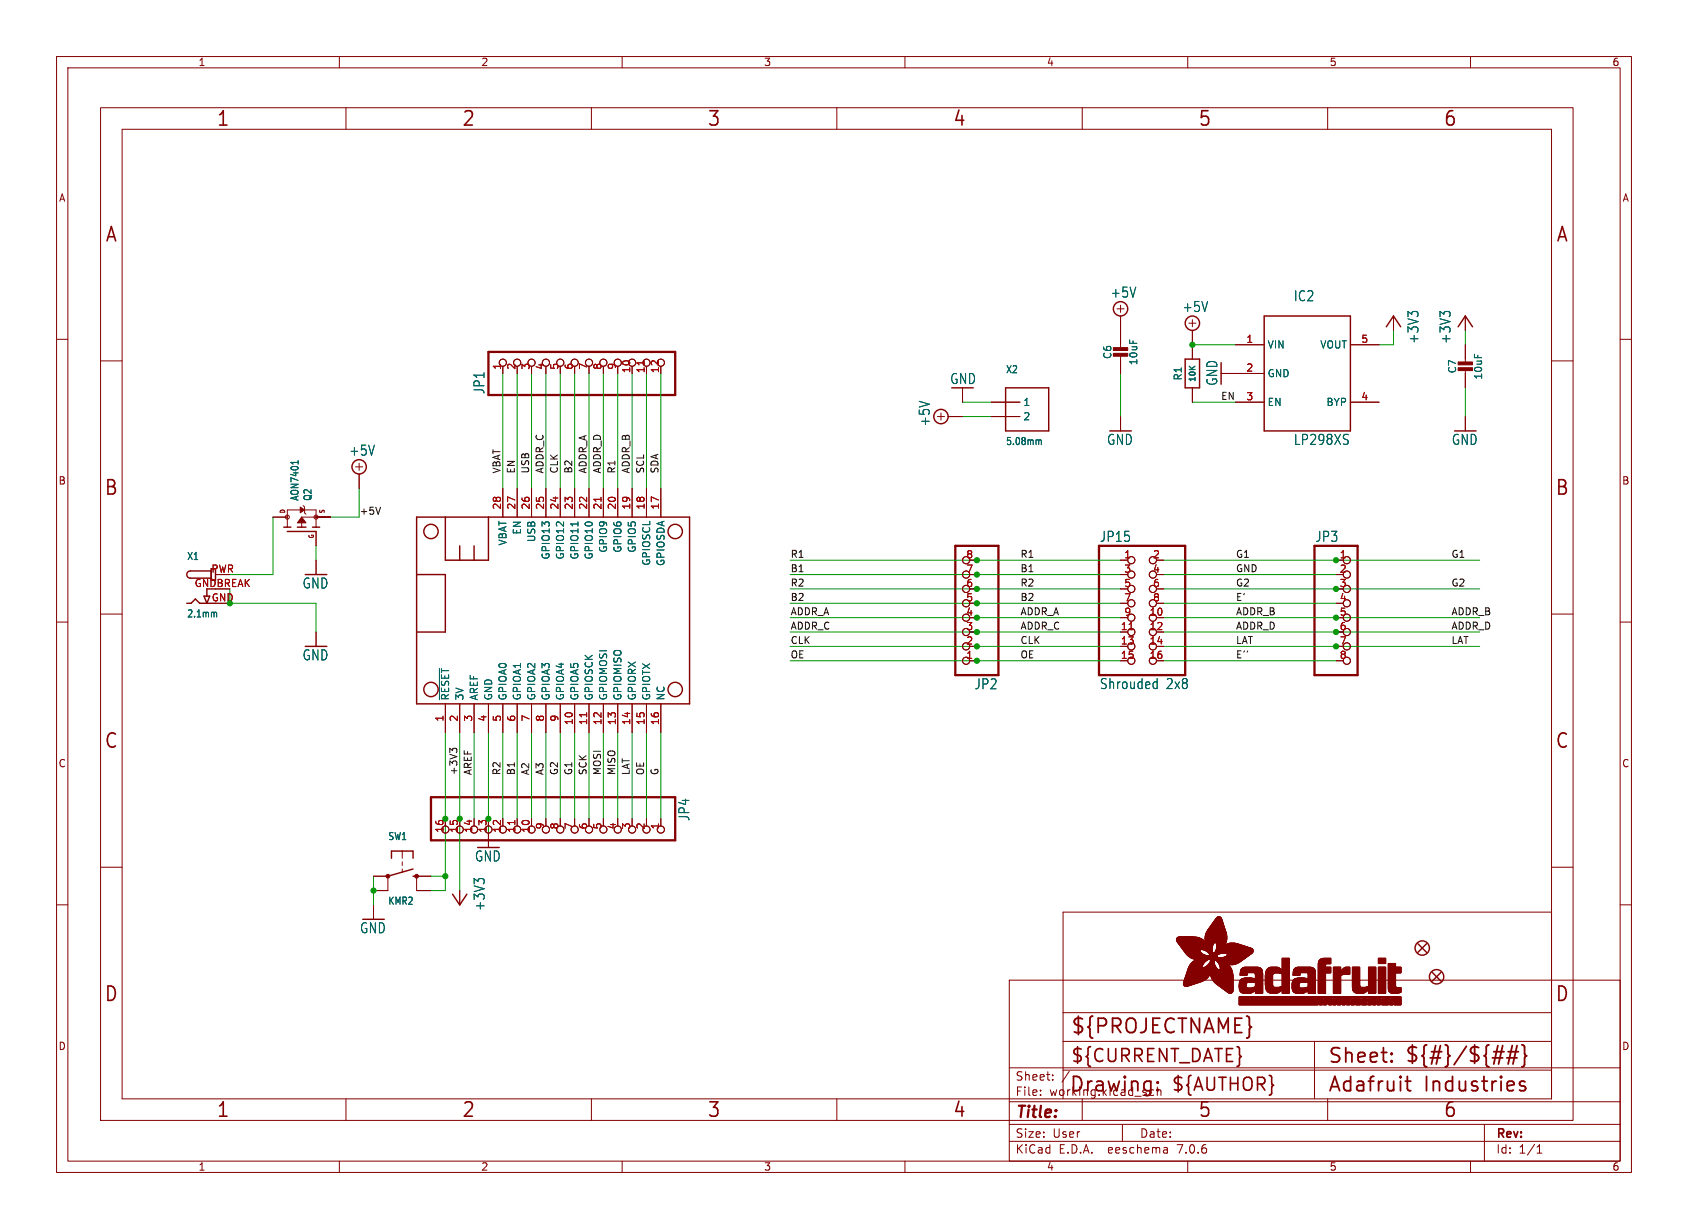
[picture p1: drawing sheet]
<svg xmlns="http://www.w3.org/2000/svg" width="298mm" height="217mm" viewBox="0 0 298 217" stroke-linecap="round" stroke-linejoin="round" font-family="sans-serif">
<defs><g id="words">
<g font-size="3.5" fill="#840000">
<text x="38.2" y="22.7">1</text>
<text x="81.6" y="22.7">2</text>
<text x="125" y="22.7">3</text>
<text x="168.4" y="22.7">4</text>
<text x="211.8" y="22.7">5</text>
<text x="255.1" y="22.7">6</text>
<text x="18.5" y="43.1">A</text>
<text x="275" y="43.1">A</text>
<text x="18.3" y="87.9">B</text>
<text x="274.9" y="87.9">B</text>
<text x="18.3" y="132.7">C</text>
<text x="274.9" y="132.7">C</text>
<text x="18.3" y="177.4">D</text>
<text x="274.9" y="177.4">D</text>
<text x="189.2" y="183.2">${PROJECTNAME}</text>
<text x="234.7" y="188.4">Sheet:</text>
<text x="248.3" y="188.3">${#}/${##}</text>
<text x="38.2" y="197.9">1</text>
<text x="81.6" y="197.9">2</text>
<text x="125" y="197.9">3</text>
<text x="168.4" y="197.9">4</text>
<text x="189" y="193.5">Drawing:</text>
<text x="211.8" y="197.9">5</text>
<text x="234.7" y="193.5">Adafruit</text>
<text x="251.8" y="193.5">Industries</text>
<text x="255.1" y="197.9">6</text>
</g>
<g font-size="3.2" fill="#840000">
<text x="189.2" y="188.2">${CURRENT_DATE}</text>
<text x="207" y="193.3">${AUTHOR}</text>
</g>
<text font-size="2.8" fill="#840000" x="179.4" y="198.2">Title:</text>
<g font-size="2.5" fill="#006464">
<text x="196.3" y="52.8">+5V</text>
<text x="228.7" y="53.5">IC2</text>
<text x="209" y="55.4">+5V</text>
<text x="251" y="60.9" transform="rotate(-90 251 60.9)">+3V3</text>
<text x="256.7" y="60.9" transform="rotate(-90 256.7 60.9)">+3V3</text>
<text x="85.9" y="69.8" transform="rotate(-90 85.9 69.8)">JP1</text>
<text x="167.9" y="68.1">GND</text>
<text x="215.5" y="68.3" transform="rotate(-90 215.5 68.3)">GND</text>
<text x="164.6" y="75.5" transform="rotate(-90 164.6 75.5)">+5V</text>
<text x="61.6" y="80.8">+5V</text>
<text x="195.6" y="78.9">GND</text>
<text x="228.7" y="78.9">LP298XS</text>
<text x="256.6" y="78.9">GND</text>
<text x="194.4" y="96">JP15</text>
<text x="232.5" y="96">JP3</text>
<text x="53.4" y="104.3">GND</text>
<text x="53.4" y="117">GND</text>
<text x="172.2" y="122.1">JP2</text>
<text x="194.4" y="122.1">Shrouded</text>
<text x="206.2" y="122.1">2x8</text>
<text x="122.1" y="145.3" transform="rotate(-90 122.1 145.3)">JP4</text>
<text x="83.9" y="152.5">GND</text>
<text x="85.9" y="161.2" transform="rotate(-90 85.9 161.2)">+3V3</text>
<text x="63.6" y="165.2">GND</text>
</g>
<g font-size="2.1" fill="#840000">
<text x="179.4" y="191.3">Sheet:</text>
<text x="179.4" y="194">File:</text>
<text x="185.5" y="194">working.kicad_sch</text>
<text x="179.4" y="201.4">Size:</text>
<text x="186.1" y="201.4">User</text>
<text x="201.4" y="201.4">Date:</text>
<text x="264.4" y="201.6">Rev:</text>
<text x="179.4" y="204.2">KiCad</text>
<text x="187.2" y="204.2">E.D.A.</text>
<text x="196.1" y="204.2">eeschema</text>
<text x="208.4" y="204.2">7.0.6</text>
<text x="264.4" y="204.2">Id:</text>
<text x="268.5" y="204.2">1/1</text>
</g>
<g font-size="1.8" fill="#840000">
<text x="35" y="11.9">1</text>
<text x="85" y="11.9">2</text>
<text x="135" y="11.9">3</text>
<text x="185" y="11.9">4</text>
<text x="235" y="11.9">5</text>
<text x="285" y="11.9">6</text>
<text x="10.3" y="35.9">A</text>
<text x="286.8" y="35.9">A</text>
<text x="10.3" y="85.9">B</text>
<text x="286.7" y="85.9">B</text>
<text x="10.3" y="135.9">C</text>
<text x="286.7" y="135.9">C</text>
<text x="10.3" y="185.9">D</text>
<text x="286.7" y="185.9">D</text>
<text x="35" y="207.2">1</text>
<text x="85" y="207.2">2</text>
<text x="135" y="207.2">3</text>
<text x="185" y="207.2">4</text>
<text x="235" y="207.2">5</text>
<text x="285" y="207.2">6</text>
</g>
<g font-size="1.8" fill="#a90000">
<text x="88.6" y="65.5" transform="rotate(-90 88.6 65.5)">1</text>
<text x="91.2" y="65.5" transform="rotate(-90 91.2 65.5)">2</text>
<text x="93.7" y="65.5" transform="rotate(-90 93.7 65.5)">3</text>
<text x="96.3" y="65.5" transform="rotate(-90 96.3 65.5)">4</text>
<text x="98.8" y="65.5" transform="rotate(-90 98.8 65.5)">5</text>
<text x="101.3" y="65.5" transform="rotate(-90 101.3 65.5)">6</text>
<text x="103.9" y="65.5" transform="rotate(-90 103.9 65.5)">7</text>
<text x="106.4" y="65.5" transform="rotate(-90 106.4 65.5)">8</text>
<text x="109" y="65.5" transform="rotate(-90 109 65.5)">9</text>
<text x="220.3" y="60.7">1</text>
<text x="220.3" y="65.8">2</text>
<text x="240.6" y="60.7">5</text>
<text x="111.5" y="66.1" transform="rotate(-90 111.5 66.1)">10</text>
<text x="114" y="66.1" transform="rotate(-90 114 66.1)">11</text>
<text x="116.6" y="66.1" transform="rotate(-90 116.6 66.1)">12</text>
<text x="220.3" y="70.9">3</text>
<text x="240.6" y="70.9">4</text>
<text x="88.6" y="90.2" transform="rotate(-90 88.6 90.2)">28</text>
<text x="91.2" y="90.2" transform="rotate(-90 91.2 90.2)">27</text>
<text x="93.7" y="90.2" transform="rotate(-90 93.7 90.2)">26</text>
<text x="96.3" y="90.2" transform="rotate(-90 96.3 90.2)">25</text>
<text x="98.8" y="90.2" transform="rotate(-90 98.8 90.2)">24</text>
<text x="101.3" y="90.2" transform="rotate(-90 101.3 90.2)">23</text>
<text x="103.9" y="90.2" transform="rotate(-90 103.9 90.2)">22</text>
<text x="106.4" y="90.2" transform="rotate(-90 106.4 90.2)">21</text>
<text x="109" y="90.2" transform="rotate(-90 109 90.2)">20</text>
<text x="111.5" y="90.2" transform="rotate(-90 111.5 90.2)">19</text>
<text x="114" y="90.2" transform="rotate(-90 114 90.2)">18</text>
<text x="116.6" y="90.2" transform="rotate(-90 116.6 90.2)">17</text>
<text x="37.3" y="101.3">PWR</text>
<text x="170.7" y="101.3">7</text>
<text x="170.7" y="98.8">8</text>
<text x="198.7" y="98.8">1</text>
<text x="198.7" y="101.3">3</text>
<text x="203.8" y="98.8">2</text>
<text x="203.8" y="101.3">4</text>
<text x="236.8" y="98.8">1</text>
<text x="236.8" y="101.3">2</text>
<text x="34.3" y="103.9">GNDBREAK</text>
<text x="37.3" y="106.4">GND</text>
<text x="170.7" y="106.4">5</text>
<text x="170.7" y="103.9">6</text>
<text x="198.7" y="103.9">5</text>
<text x="198.7" y="106.4">7</text>
<text x="203.8" y="103.9">6</text>
<text x="203.8" y="106.4">8</text>
<text x="236.8" y="103.9">3</text>
<text x="236.8" y="106.4">4</text>
<text x="170.7" y="111.5">3</text>
<text x="170.7" y="109">4</text>
<text x="198.1" y="111.5">11</text>
<text x="198.7" y="109">9</text>
<text x="203.2" y="109">10</text>
<text x="203.2" y="111.5">12</text>
<text x="236.8" y="109">5</text>
<text x="236.8" y="111.5">6</text>
<text x="170.7" y="116.6">1</text>
<text x="170.7" y="114">2</text>
<text x="198.1" y="114">13</text>
<text x="198.1" y="116.6">15</text>
<text x="203.2" y="114">14</text>
<text x="203.2" y="116.6">16</text>
<text x="236.8" y="114">7</text>
<text x="236.8" y="116.6">8</text>
<text x="78.5" y="127.7" transform="rotate(-90 78.5 127.7)">1</text>
<text x="81" y="127.7" transform="rotate(-90 81 127.7)">2</text>
<text x="83.6" y="127.7" transform="rotate(-90 83.6 127.7)">3</text>
<text x="86.1" y="127.7" transform="rotate(-90 86.1 127.7)">4</text>
<text x="88.6" y="127.7" transform="rotate(-90 88.6 127.7)">5</text>
<text x="91.2" y="127.7" transform="rotate(-90 91.2 127.7)">6</text>
<text x="93.7" y="127.7" transform="rotate(-90 93.7 127.7)">7</text>
<text x="96.3" y="127.7" transform="rotate(-90 96.3 127.7)">8</text>
<text x="98.8" y="127.7" transform="rotate(-90 98.8 127.7)">9</text>
<text x="101.3" y="128.3" transform="rotate(-90 101.3 128.3)">10</text>
<text x="103.9" y="128.3" transform="rotate(-90 103.9 128.3)">11</text>
<text x="106.4" y="128.3" transform="rotate(-90 106.4 128.3)">12</text>
<text x="109" y="128.3" transform="rotate(-90 109 128.3)">13</text>
<text x="111.5" y="128.3" transform="rotate(-90 111.5 128.3)">14</text>
<text x="114" y="128.3" transform="rotate(-90 114 128.3)">15</text>
<text x="116.6" y="128.3" transform="rotate(-90 116.6 128.3)">16</text>
<text x="78.5" y="147.4" transform="rotate(-90 78.5 147.4)">16</text>
<text x="81" y="147.4" transform="rotate(-90 81 147.4)">15</text>
<text x="83.6" y="147.4" transform="rotate(-90 83.6 147.4)">14</text>
<text x="86.1" y="147.4" transform="rotate(-90 86.1 147.4)">13</text>
<text x="88.6" y="147.4" transform="rotate(-90 88.6 147.4)">12</text>
<text x="91.2" y="147.4" transform="rotate(-90 91.2 147.4)">11</text>
<text x="93.7" y="147.4" transform="rotate(-90 93.7 147.4)">10</text>
<text x="96.3" y="146.8" transform="rotate(-90 96.3 146.8)">9</text>
<text x="98.8" y="146.8" transform="rotate(-90 98.8 146.8)">8</text>
<text x="101.3" y="146.8" transform="rotate(-90 101.3 146.8)">7</text>
<text x="103.9" y="146.8" transform="rotate(-90 103.9 146.8)">6</text>
<text x="106.4" y="146.8" transform="rotate(-90 106.4 146.8)">5</text>
<text x="109" y="146.8" transform="rotate(-90 109 146.8)">4</text>
<text x="111.5" y="146.8" transform="rotate(-90 111.5 146.8)">3</text>
<text x="114" y="146.8" transform="rotate(-90 114 146.8)">2</text>
<text x="116.6" y="146.8" transform="rotate(-90 116.6 146.8)">1</text>
</g>
<g font-size="1.8" fill="#006464">
<text x="196.7" y="63.6" transform="rotate(-90 196.7 63.6)">C6</text>
<text x="201.3" y="64.7" transform="rotate(-90 201.3 64.7)">10uF</text>
<text x="224" y="61.8">VIN</text>
<text x="233.3" y="61.8">VOUT</text>
<text x="177.8" y="66.2">X2</text>
<text x="180.8" y="72">1</text>
<text x="209.1" y="67.4" transform="rotate(-90 209.1 67.4)">R1</text>
<text x="224" y="66.9">GND</text>
<text x="224" y="72">EN</text>
<text x="234.4" y="72">BYP</text>
<text x="257.7" y="66.1" transform="rotate(-90 257.7 66.1)">C7</text>
<text x="262.2" y="67.2" transform="rotate(-90 262.2 67.2)">10uF</text>
<text x="180.8" y="74.5">2</text>
<text x="177.8" y="78.9">5.08mm</text>
<text x="53" y="88.7" transform="rotate(-90 53 88.7)">AON7401</text>
<text x="55.3" y="88.7" transform="rotate(-90 55.3 88.7)">Q2</text>
<text x="92.3" y="94.6" transform="rotate(-90 92.3 94.6)">EN</text>
<text x="94.8" y="96" transform="rotate(-90 94.8 96)">USB</text>
<text x="33" y="99.2">X1</text>
<text x="89.8" y="96.6" transform="rotate(-90 89.8 96.6)">VBAT</text>
<text x="97.4" y="99" transform="rotate(-90 97.4 99)">GPIO13</text>
<text x="99.9" y="99" transform="rotate(-90 99.9 99)">GPIO12</text>
<text x="102.5" y="99" transform="rotate(-90 102.5 99)">GPIO11</text>
<text x="105" y="99" transform="rotate(-90 105 99)">GPIO10</text>
<text x="107.5" y="97.8" transform="rotate(-90 107.5 97.8)">GPIO9</text>
<text x="110.1" y="97.8" transform="rotate(-90 110.1 97.8)">GPIO6</text>
<text x="112.6" y="97.8" transform="rotate(-90 112.6 97.8)">GPIO5</text>
<text x="115.2" y="100.1" transform="rotate(-90 115.2 100.1)">GPIOSCL</text>
<text x="117.7" y="100.2" transform="rotate(-90 117.7 100.2)">GPIOSDA</text>
<text x="33" y="109.4">2.1mm</text>
<text x="79.6" y="124" transform="rotate(-90 79.6 124)">~{RESET}</text>
<text x="82.1" y="124" transform="rotate(-90 82.1 124)">3V</text>
<text x="84.7" y="124" transform="rotate(-90 84.7 124)">AREF</text>
<text x="87.2" y="124" transform="rotate(-90 87.2 124)">GND</text>
<text x="89.8" y="124" transform="rotate(-90 89.8 124)">GPIOA0</text>
<text x="92.3" y="124" transform="rotate(-90 92.3 124)">GPIOA1</text>
<text x="94.8" y="124" transform="rotate(-90 94.8 124)">GPIOA2</text>
<text x="97.4" y="124" transform="rotate(-90 97.4 124)">GPIOA3</text>
<text x="99.9" y="124" transform="rotate(-90 99.9 124)">GPIOA4</text>
<text x="102.5" y="124" transform="rotate(-90 102.5 124)">GPIOA5</text>
<text x="105" y="124" transform="rotate(-90 105 124)">GPIOSCK</text>
<text x="107.5" y="124" transform="rotate(-90 107.5 124)">GPIOMOSI</text>
<text x="110.1" y="124" transform="rotate(-90 110.1 124)">GPIOMISO</text>
<text x="112.6" y="124" transform="rotate(-90 112.6 124)">GPIORX</text>
<text x="115.2" y="124" transform="rotate(-90 115.2 124)">GPIOTX</text>
<text x="117.7" y="124" transform="rotate(-90 117.7 124)">NC</text>
<text x="68.6" y="148.8">SW1</text>
<text x="68.6" y="160.2">KMR2</text>
</g>
<g font-size="1.7" fill="#0f0f0f">
<text x="215.8" y="70.8">EN</text>
<text x="88.6" y="83.8" transform="rotate(-90 88.6 83.8)">VBAT</text>
<text x="91.1" y="83.8" transform="rotate(-90 91.1 83.8)">EN</text>
<text x="93.6" y="83.8" transform="rotate(-90 93.6 83.8)">USB</text>
<text x="96.2" y="83.8" transform="rotate(-90 96.2 83.8)">ADDR_C</text>
<text x="98.7" y="83.8" transform="rotate(-90 98.7 83.8)">CLK</text>
<text x="101.3" y="83.8" transform="rotate(-90 101.3 83.8)">B2</text>
<text x="103.8" y="83.8" transform="rotate(-90 103.8 83.8)">ADDR_A</text>
<text x="106.3" y="83.8" transform="rotate(-90 106.3 83.8)">ADDR_D</text>
<text x="108.9" y="83.8" transform="rotate(-90 108.9 83.8)">R1</text>
<text x="111.4" y="83.8" transform="rotate(-90 111.4 83.8)">ADDR_B</text>
<text x="114" y="83.8" transform="rotate(-90 114 83.8)">SCL</text>
<text x="116.5" y="83.8" transform="rotate(-90 116.5 83.8)">SDA</text>
<text x="63.5" y="91.1">+5V</text>
<text x="139.7" y="98.7">R1</text>
<text x="139.7" y="101.3">B1</text>
<text x="180.3" y="98.7">R1</text>
<text x="180.3" y="101.3">B1</text>
<text x="218.4" y="98.7">G1</text>
<text x="218.4" y="101.3">GND</text>
<text x="256.5" y="98.7">G1</text>
<text x="139.7" y="106.3">B2</text>
<text x="139.7" y="103.8">R2</text>
<text x="180.3" y="103.8">R2</text>
<text x="180.3" y="106.3">B2</text>
<text x="218.4" y="106.3">E'</text>
<text x="218.4" y="103.8">G2</text>
<text x="256.5" y="103.8">G2</text>
<text x="139.7" y="114">CLK</text>
<text x="139.7" y="108.9">ADDR_A</text>
<text x="139.7" y="111.4">ADDR_C</text>
<text x="180.3" y="111.4">ADDR_C</text>
<text x="180.3" y="108.9">ADDR_A</text>
<text x="180.3" y="114">CLK</text>
<text x="218.4" y="114">LAT</text>
<text x="218.4" y="111.4">ADDR_D</text>
<text x="218.4" y="108.9">ADDR_B</text>
<text x="256.5" y="108.9">ADDR_B</text>
<text x="256.5" y="114">LAT</text>
<text x="256.5" y="111.4">ADDR_D</text>
<text x="139.7" y="116.5">OE</text>
<text x="180.3" y="116.5">OE</text>
<text x="218.4" y="116.5">E''</text>
<text x="80.9" y="137.2" transform="rotate(-90 80.9 137.2)">+3V3</text>
<text x="83.5" y="137.2" transform="rotate(-90 83.5 137.2)">AREF</text>
<text x="88.6" y="137.2" transform="rotate(-90 88.6 137.2)">R2</text>
<text x="91.1" y="137.2" transform="rotate(-90 91.1 137.2)">B1</text>
<text x="93.6" y="137.2" transform="rotate(-90 93.6 137.2)">A2</text>
<text x="96.2" y="137.2" transform="rotate(-90 96.2 137.2)">A3</text>
<text x="98.7" y="137.2" transform="rotate(-90 98.7 137.2)">G2</text>
<text x="101.3" y="137.2" transform="rotate(-90 101.3 137.2)">G1</text>
<text x="103.8" y="137.2" transform="rotate(-90 103.8 137.2)">SCK</text>
<text x="106.3" y="137.2" transform="rotate(-90 106.3 137.2)">MOSI</text>
<text x="108.9" y="137.2" transform="rotate(-90 108.9 137.2)">MISO</text>
<text x="111.4" y="137.2" transform="rotate(-90 111.4 137.2)">LAT</text>
<text x="114" y="137.2" transform="rotate(-90 114 137.2)">OE</text>
<text x="116.5" y="137.2" transform="rotate(-90 116.5 137.2)">G</text>
</g>
<text font-size="1.4" fill="#006464" x="211.6" y="67.7" transform="rotate(-90 211.6 67.7)">10K</text>
<g font-size="1.1" fill="#840000">
<text x="50.6" y="90.9" transform="rotate(-90 50.6 90.9)">D</text>
<text x="55.7" y="95.3" transform="rotate(-90 55.7 95.3)">G</text>
<text x="57.6" y="90.9" transform="rotate(-90 57.6 90.9)">S</text>
</g>
</g></defs>
<g fill="none" stroke="#840000" stroke-width=".18">
<path d="M10 10h278.5v197.3h-278.5zM12 12h274.5v193.3h-274.5zM17.8 19h260.3v179.1h-260.3zM60 10v2M61.2 19v3.9M104.6 19v3.9M110 10v2M148 19v3.9M160 10v2M191.3 19v3.9M210 10v2M234.7 19v3.9"/>
<path d="M260 10v2M21.6 22.9h252.7v171.4h-252.7zM10 60h2M197.5 54.6h1.3M198.1 54v1.2M198.1 55.9v5.8M210.2 57.1h1.3M210.8 56.5v1.3M210.8 58.4v5.1M246.4 55.9v2.5M259.1 55.9v2.5M286.5 60h2"/>
<path d="M17.8 63.8h3.8M88.9 64.8v1.2M94 64.8v1.2M99.1 64.8v1.2M101.6 64.8v1.2M104.1 64.8v1.2M106.7 64.8v1.2M109.2 64.8v1.2M165.7 73.7h1.3M166.4 73v1.3M167.6 73.7h2.6M170.2 68.6v2.5"/>
<path d="M175.3 71.1h5M175.3 73.7h5M198.1 62.7v3.3M198.1 73.7v2.5M210.8 68.6v2.5M215.9 66h7.6M218.4 71.1h5.1M218.4 61h5.1M238.8 71.1h5M238.8 61h5M259.1 61v3.3M259.1 65.3v3.3"/>
<path d="M259.1 73.7v2.5M274.3 63.8h3.8M48.3 91.4h2.5M50.8 93.2v-3h5.1v3M53.6 89.4l.2 .3v1l.3 .2M55.9 94v2.5M55.9 99.1v2.5M58.4 91.4h-5.1v1.8M62.9 82.5h1.2M63.5 81.9v1.3M63.5 83.8v2.6M88.9 86.4v5"/>
<path d="M91.4 86.4v5M94 86.4v5M96.5 86.4v5M99.1 86.4v5M101.6 86.4v5M104.1 86.4v5M106.7 86.4v5M109.2 86.4v5M111.8 86.4v5M114.3 86.4v5M116.8 86.4v5M171.4 99.1h1.3"/>
<path d="M198.1 99.1h1.3M204.5 99.1h1.2M236.2 99.1h1.3M10 110h2M17.8 108.6h3.8M55.9 111.8v2.5M171.4 116.8h1.3M171.4 114.3h1.3M171.4 111.8h1.3M171.4 109.2h1.3M171.4 106.7h1.3M171.4 104.1h1.3"/>
<path d="M171.4 101.6h1.3M198.1 109.2h1.3M198.1 106.7h1.3M198.1 104.1h1.3M198.1 101.6h1.3M204.5 116.8h1.2M204.5 114.3h1.2M204.5 111.8h1.2M204.5 109.2h1.2M204.5 106.7h1.2M204.5 104.1h1.2M204.5 101.6h1.2"/>
<path d="M236.2 116.8h1.3M236.2 114.3h1.3M236.2 111.8h1.3M236.2 109.2h1.3M236.2 104.1h1.3M274.3 108.6h3.8M286.5 110h2M78.7 124.5v5M81.3 124.5v5M83.8 124.5v5M86.4 124.5v5M88.9 124.5v5"/>
<path d="M91.4 124.5v5M94 124.5v5M96.5 124.5v5M99.1 124.5v5M101.6 124.5v5M104.1 124.5v5M106.7 124.5v5M109.2 124.5v5M111.8 124.5v5M114.3 124.5v5M116.8 124.5v5M10 160h2"/>
<path d="M17.8 153.4h3.8M66 154.9h2.6v2.6h-2.6M71.1 150.5v1.3M71.1 152.4v.6M71.1 153.7v.6M76.2 154.9h-2.5v2.6h2.5M78.7 144.8v1.2M81.3 144.8v1.2M81.3 157.5v2.5M83.8 144.8v1.2M86.4 144.8v1.2M86.4 147.3v2.6"/>
<path d="M88.9 144.8v1.2M91.4 144.8v1.2M94 144.8v1.2M96.5 144.8v1.2M99.1 144.8v1.2M101.6 144.8v1.2M104.1 144.8v1.2M106.7 144.8v1.2M109.2 144.8v1.2M111.8 144.8v1.2M114.3 144.8v1.2M116.8 144.8v1.2"/>
<path d="M274.3 153.4h3.8M286.5 160h2M66 160v2.6M178.4 173.3h108.1v32h-108.1zM188 179.1h86.3M274.3 161.3h-86.3v33M61.2 194.3v3.8M104.6 194.3v3.8M148 194.3v3.8M178.4 198.8h108.1M178.4 194.8h108.1M178.4 188.8h108.1"/>
<path d="M184 193.6v.1M184 192.8v.1M186.1 190.9v.1M186.1 190.1v.1M188 184.1h86.3M188 189.2h86.3M189.1 189.4l-1.3 2M191.3 194.3v3.8M198.4 198.8v3M203.8 192.7l.2 .1M204 193.6l-.2 .1M204.6 192.2v1.5"/>
<path d="M204.6 192.9l.2-.2 .4 .1 .1 .9M232.4 184.1v10.2M234.7 194.3v3.8M262.5 198.8v6.5M60 205.3v2M110 205.3v2M160 205.3v2M178.4 201.8h108.1M206.3 203l.1 .9M206.4 203.8l-.1 .1M206.4 203.3h-.1M210 205.3v2"/>
<path d="M260 205.3v2M271.8 203.9h.8M271.8 202.8l.4-.4v1.5"/>
<circle cx="88.9" cy="64.1" r=".63"/>
<circle cx="91.4" cy="64.1" r=".63"/>
<circle cx="94" cy="64.1" r=".63"/>
<circle cx="96.5" cy="64.1" r=".63"/>
<circle cx="99.1" cy="64.1" r=".63"/>
<circle cx="101.6" cy="64.1" r=".63"/>
<circle cx="104.1" cy="64.1" r=".63"/>
<circle cx="106.7" cy="64.1" r=".63"/>
<circle cx="109.2" cy="64.1" r=".63"/>
<circle cx="111.8" cy="64.1" r=".63"/>
<circle cx="114.3" cy="64.1" r=".63"/>
<circle cx="116.8" cy="64.1" r=".63"/>
<circle cx="50.8" cy="91.4" r=".36"/>
<circle cx="55.9" cy="91.4" r=".36"/>
<circle cx="170.8" cy="99.1" r=".63"/>
<circle cx="200" cy="99.1" r=".63"/>
<circle cx="203.8" cy="99.1" r=".63"/>
<circle cx="238.1" cy="99.1" r=".63"/>
<circle cx="170.8" cy="109.2" r=".63"/>
<circle cx="170.8" cy="106.7" r=".63"/>
<circle cx="170.8" cy="111.8" r=".63"/>
<circle cx="170.8" cy="114.3" r=".63"/>
<circle cx="170.8" cy="116.8" r=".63"/>
<circle cx="170.8" cy="101.6" r=".63"/>
<circle cx="170.8" cy="104.1" r=".63"/>
<circle cx="200" cy="106.7" r=".63"/>
<circle cx="200" cy="116.8" r=".63"/>
<circle cx="200" cy="111.8" r=".63"/>
<circle cx="200" cy="109.2" r=".63"/>
<circle cx="200" cy="114.3" r=".63"/>
<circle cx="200" cy="101.6" r=".63"/>
<circle cx="200" cy="104.1" r=".63"/>
<circle cx="203.8" cy="109.2" r=".63"/>
<circle cx="203.8" cy="111.8" r=".63"/>
<circle cx="203.8" cy="101.6" r=".63"/>
<circle cx="203.8" cy="106.7" r=".63"/>
<circle cx="203.8" cy="116.8" r=".63"/>
<circle cx="203.8" cy="114.3" r=".63"/>
<circle cx="203.8" cy="104.1" r=".63"/>
<circle cx="238.1" cy="116.8" r=".63"/>
<circle cx="238.1" cy="101.6" r=".63"/>
<circle cx="238.1" cy="109.2" r=".63"/>
<circle cx="238.1" cy="106.7" r=".63"/>
<circle cx="238.1" cy="111.8" r=".63"/>
<circle cx="238.1" cy="114.3" r=".63"/>
<circle cx="238.1" cy="104.1" r=".63"/>
<circle cx="78.7" cy="146.7" r=".63"/>
<circle cx="81.3" cy="146.7" r=".63"/>
<circle cx="83.8" cy="146.7" r=".63"/>
<circle cx="86.4" cy="146.7" r=".63"/>
<circle cx="88.9" cy="146.7" r=".63"/>
<circle cx="91.4" cy="146.7" r=".63"/>
<circle cx="94" cy="146.7" r=".63"/>
<circle cx="96.5" cy="146.7" r=".63"/>
<circle cx="99.1" cy="146.7" r=".63"/>
<circle cx="101.6" cy="146.7" r=".63"/>
<circle cx="104.1" cy="146.7" r=".63"/>
<circle cx="106.7" cy="146.7" r=".63"/>
<circle cx="109.2" cy="146.7" r=".63"/>
<circle cx="111.8" cy="146.7" r=".63"/>
<circle cx="114.3" cy="146.7" r=".63"/>
<circle cx="116.8" cy="146.7" r=".63"/>
</g>
<g fill="none" stroke="#840000" stroke-width=".25">
<path d="M223.5 55.9h15.3v20.3h-15.3zM245.1 57.8l1.3-1.9 1.2 1.9M257.8 57.8l1.3-1.9 1.2 1.9M177.8 68.6h7.6v7.6h-7.6zM209.5 63.5h2.6v5.1h-2.6zM50.2 93.2h1.2M50.8 94h5.1M52.6 93.2h1.5M55.2 93.2h1.3M73.7 91.4h48.2v33.1h-48.2zM78.7 91.4v7.7h7.7v-7.7M81.3 96.5v2.6"/>
<path d="M83.8 96.5v2.6M33 106.7h.8l.7-.8 .8 .8h2.8M36.1 105.4h1l-.5 1.3zM36.6 104.1v1.3M37.3 101h-3.6a.64 .64 0 0 0-.7 .6 .64 .64 0 0 0 .7 .6h3.6M37.3 100.6v2M38.1 100.6v2M73.7 101.6h5v10.2h-5M69.2 151.8v-1.3h3.8v1.3M73 153.7l-4.4 1.2M73 154.9h.7M80 158.1l1.3 1.9 1.2-1.9"/>
<path d="M250.7 166.9l1.5 1.5M252.2 166.9l-1.5 1.5M253.2 172l1.6 1.5M254.8 172l-1.6 1.5"/>
<circle cx="198.1" cy="54.6" r="1.27"/>
<circle cx="210.8" cy="57.1" r="1.27"/>
<circle cx="166.4" cy="73.7" r="1.27"/>
<circle cx="63.5" cy="82.5" r="1.27"/>
<circle cx="76.2" cy="94" r="1.27"/>
<circle cx="119.4" cy="94" r="1.27"/>
<circle cx="76.2" cy="121.9" r="1.27"/>
<circle cx="119.4" cy="121.9" r="1.27"/>
<circle cx="251.5" cy="167.6" r="1.27"/>
<circle cx="254" cy="172.7" r="1.27"/>
</g>
<g fill="none" stroke="#006464" stroke-width=".18">
<path d="M249.6 55.6l-.7-.5v.9M249.8 55.1h.7M255.3 55.6l-.7-.5v.9M255.5 55.1h.7M183.7 77.8h.4v.8M238.2 76.8l.2 .1M238.3 77.9v.5M52.7 81.5v.6M102.2 92.3v.7M38 108.3l.3 .1v.7M77.7 118.2v5.5M204.6 120v1.8"/>
<path d="M204.2 120.6l.4 .1M204.6 121.7l-.4 .1M84.5 155.9l-.7-.5v.9M84.7 155.4h.7"/>
</g>
<g fill="#840000" stroke="#840000" stroke-width=".18">
<path d="M196.8 62.5h2.6v.5h-2.6z"/>
<path d="M196.8 61.5h2.6v.5h-2.6z"/>
<path d="M257.8 65h2.5v.5h-2.5z"/>
<path d="M257.8 64h2.5v.5h-2.5z"/>
<path d="M208 166.3h4.8z"/>
<path d="M208 166.2l4.8 .1z"/>
<path d="M208 166.2h4.8z"/>
<path d="M208 166.2h4.7z"/>
<path d="M208 166.1l4.7 .1z"/>
<path d="M208 166.1h4.6z"/>
<path d="M208 166l4.5 .1z"/>
<path d="M208 166h4.5z"/>
<path d="M208 166.4h4.9z"/>
<path d="M208 166.3l4.9 .1z"/>
<path d="M208 166h4.4z"/>
<path d="M208 165.9l4.4 .1z"/>
<path d="M208.1 166.4l4.9 .1z"/>
<path d="M208.1 165.9h4.2z"/>
<path d="M208.1 166.5h4.9z"/>
<path d="M208.1 165.9h4.1z"/>
<path d="M208.1 165.8l4 .1z"/>
<path d="M208.1 166.6h5z"/>
<path d="M208.1 166.5l4.9 .1z"/>
<path d="M208.1 165.8h3.9z"/>
<path d="M208.2 166.6h4.9z"/>
<path d="M208.2 165.8h3.6z"/>
<path d="M208.2 166.6l4.9 .1z"/>
<path d="M208.2 165.7l3.5 .1z"/>
<path d="M208.2 166.7h5z"/>
<path d="M208.2 166.7h4.9z"/>
<path d="M208.3 166.7l4.9 .1z"/>
<path d="M208.3 165.7h3.3z"/>
<path d="M208.3 166.8h6.3z"/>
<path d="M208.3 166.8h4.9z"/>
<path d="M208.3 166.8l6.3 .1z"/>
<path d="M208.4 166.9h6.2z"/>
<path d="M208.4 167h6.1z"/>
<path d="M208.4 166.9l6.1 .1z"/>
<path d="M208.4 165.7h2.8z"/>
<path d="M208.5 167h6z"/>
<path d="M208.5 167l6 .1z"/>
<path d="M208.6 167.1h5.9z"/>
<path d="M208.6 167.1l5.8 .1z"/>
<path d="M208.6 167.2h5.8z"/>
<path d="M208.7 167.2l5.7 .1z"/>
<path d="M208.7 167.3h5.7z"/>
<path d="M208.7 167.3l5.7 .1z"/>
<path d="M208.8 167.4h5.6z"/>
<path d="M208.8 167.5h5.5z"/>
<path d="M208.8 167.4l5.5 .1z"/>
<path d="M208.9 167.5l5.4 .1z"/>
<path d="M208.9 167.6h5.4z"/>
<path d="M208.9 167.6l5.4 .1z"/>
<path d="M209 167.7h5.3z"/>
<path d="M209 167.7l5.3 .1z"/>
<path d="M209 167.8h5.3z"/>
<path d="M209.1 167.8h5.2z"/>
<path d="M209.1 167.8l5.2 .1z"/>
<path d="M209.1 167.9h5.2z"/>
<path d="M209.2 167.9l3.1 .1z"/>
<path d="M209.2 168h3z"/>
<path d="M209.2 174.1h1.8z"/>
<path d="M209.2 174l1.8 .1z"/>
<path d="M209.2 174h2z"/>
<path d="M209.2 174h2.1z"/>
<path d="M209.2 173.9l2.1 .1z"/>
<path d="M209.2 173.9h2.3z"/>
<path d="M209.2 173.9h2.4z"/>
<path d="M209.2 173.8l2.4 .1z"/>
<path d="M209.2 173.8h2.6z"/>
<path d="M209.2 168l3 .1z"/>
<path d="M209.3 174.1l1.4 .1z"/>
<path d="M209.3 174.1h1.5z"/>
<path d="M209.3 173.8h2.6z"/>
<path d="M209.3 173.7l2.6 .1z"/>
<path d="M209.3 173.7h2.8z"/>
<path d="M209.3 168.1h2.9z"/>
<path d="M209.3 174.2h1.2z"/>
<path d="M209.3 174.2h1.3z"/>
<path d="M209.3 173.7h2.9z"/>
<path d="M209.3 173.6l3 .1z"/>
<path d="M209.3 173.6h3.1z"/>
<path d="M209.3 173.6h3.2z"/>
<path d="M209.3 168.1l2.9 .1z"/>
<path d="M209.3 174.2l1.1 .1z"/>
<path d="M209.3 173.5l3.3 .1z"/>
<path d="M209.3 173.5h3.3z"/>
<path d="M209.3 173.4l3.4 .1z"/>
<path d="M209.3 173.4h3.5z"/>
<path d="M209.3 168.2h2.9z"/>
<path d="M209.4 174.3h.9z"/>
<path d="M209.4 173.4h3.4z"/>
<path d="M209.4 174.3h.8z"/>
<path d="M209.4 173.3l3.5 .1z"/>
<path d="M209.4 173.3h3.5z"/>
<path d="M209.4 173.3h3.6z"/>
<path d="M209.4 173.2l3.7 .1z"/>
<path d="M209.4 168.3h2.8z"/>
<path d="M209.4 168.2l2.8 .1z"/>
<path d="M209.4 174.3l.7 .1z"/>
<path d="M209.4 173.2h3.7z"/>
<path d="M209.4 173.2h3.8z"/>
<path d="M209.4 173.1l3.8 .1z"/>
<path d="M209.4 173.1h3.9z"/>
<path d="M209.5 173.1h3.8z"/>
<path d="M209.5 173l3.8 .1z"/>
<path d="M209.5 168.3l2.8 .1z"/>
<path d="M209.5 174.4h.5z"/>
<path d="M209.5 173h3.9z"/>
<path d="M209.5 172.9l4 .1z"/>
<path d="M209.5 168.4h2.8z"/>
<path d="M209.5 172.9h4z"/>
<path d="M209.5 172.8l4.1 .1z"/>
<path d="M209.5 172.8h4.1z"/>
<path d="M209.5 168.4l2.9 .1z"/>
<path d="M209.6 172.8h4z"/>
<path d="M209.6 172.7l4 .1z"/>
<path d="M209.6 168.5h2.8z"/>
<path d="M209.6 174.4h.3z"/>
<path d="M209.6 172.7h4.1z"/>
<path d="M209.6 172.6l4.1 .1z"/>
<path d="M209.6 168.5l2.9 .1z"/>
<path d="M209.6 172.6h4.1z"/>
<path d="M209.6 172.6h4.2z"/>
<path d="M209.6 172.5l4.2 .1z"/>
<path d="M209.6 172.5h4.2z"/>
<path d="M209.6 168.6h3z"/>
<path d="M209.6 168.6h2.9z"/>
<path d="M209.7 172.5h4.1z"/>
<path d="M209.7 172.4l4.1 .1z"/>
<path d="M209.7 172.4h4.2z"/>
<path d="M209.7 172.3l4.2 .1z"/>
<path d="M209.7 168.6l2.9 .1z"/>
<path d="M209.8 172.3h4.1z"/>
<path d="M209.8 172.2l4.1 .1z"/>
<path d="M209.8 172.2h4.1z"/>
<path d="M209.8 168.7l2.9 .1z"/>
<path d="M209.8 168.7h2.9z"/>
<path d="M209.8 172.1l4.2 .1z"/>
<path d="M209.8 172.1h4.2z"/>
<path d="M209.8 168.8h3z"/>
<path d="M209.8 172l4.2 .1z"/>
<path d="M209.8 172h4.2z"/>
<path d="M209.8 168.8h3.1z"/>
<path d="M209.9 171.9l4.1 .1z"/>
<path d="M209.9 171.9h4.1z"/>
<path d="M209.9 168.8l3 .1z"/>
<path d="M209.9 171.8l4.1 .1z"/>
<path d="M209.9 171.8h4.1z"/>
<path d="M209.9 168.9h3.1z"/>
<path d="M209.9 171.8h8z"/>
<path d="M209.9 171.7l8 .1z"/>
<path d="M209.9 171.7h7.9z"/>
<path d="M209.9 168.9h3.2z"/>
<path d="M210 171.6l7.8 .1z"/>
<path d="M210 171.6h7.8z"/>
<path d="M210 168.9l3.2 .1z"/>
<path d="M210 171.5l7.8 .1z"/>
<path d="M210 171.5h5.5z"/>
<path d="M210 169h3.3z"/>
<path d="M210 171.5h5.4z"/>
<path d="M210 171.4l5.4 .1z"/>
<path d="M210 171.4h5.3z"/>
<path d="M210 169h5.2z"/>
<path d="M210.1 171.3l5.1 .1z"/>
<path d="M210.1 171.3h5.1z"/>
<path d="M210.1 169l5.1 .1z"/>
<path d="M210.1 171.2l5 .1z"/>
<path d="M210.1 171.2h5z"/>
<path d="M210.1 171.1l5 .1z"/>
<path d="M210.1 171.1h4.9z"/>
<path d="M210.1 169.1h5z"/>
<path d="M210.2 171l2.5 .1z"/>
<path d="M210.2 171h2.5z"/>
<path d="M210.2 169.1h5z"/>
<path d="M210.2 171h2.4z"/>
<path d="M210.2 169.1l5 .1z"/>
<path d="M210.2 170.9l2.4 .1z"/>
<path d="M210.2 170.9h2.4z"/>
<path d="M210.2 169.2h5z"/>
<path d="M210.3 170.8l2.3 .1z"/>
<path d="M210.3 170.8h2.3z"/>
<path d="M210.3 169.2h4.9z"/>
<path d="M210.3 170.7l2.3 .1z"/>
<path d="M210.3 170.7h2.3z"/>
<path d="M210.3 169.2l5 .1z"/>
<path d="M210.4 170.7h2.2z"/>
<path d="M210.4 170.6l2.3 .1z"/>
<path d="M210.4 170.6h2.3z"/>
<path d="M210.4 169.3h5z"/>
<path d="M210.4 170.5l2.3 .1z"/>
<path d="M210.5 170.5h2.2z"/>
<path d="M210.5 169.3l5.2 .1z"/>
<path d="M210.5 170.4l2.3 .1z"/>
<path d="M210.5 170.4h2.3z"/>
<path d="M210.6 170.4h2.2z"/>
<path d="M210.6 169.4h9.6z"/>
<path d="M210.6 170.3l2.2 .1z"/>
<path d="M210.6 170.3h2.2z"/>
<path d="M210.7 170.3h2.2z"/>
<path d="M210.7 169.4l9.4 .1z"/>
<path d="M210.7 170.2l2.2 .1z"/>
<path d="M210.7 170.2h2.2z"/>
<path d="M210.8 170.2h2.2z"/>
<path d="M210.8 170.1l2.2 .1z"/>
<path d="M210.8 169.5h9.3z"/>
<path d="M210.8 170.1h2.2z"/>
<path d="M210.9 170.1h2.2z"/>
<path d="M211 170l2.1 .1z"/>
<path d="M211 170h2.1z"/>
<path d="M211 169.5l9 .1z"/>
<path d="M211 170h2.2z"/>
<path d="M211.1 169.9l2.2 .1z"/>
<path d="M211.1 169.9h2.2z"/>
<path d="M211.2 169.6h8.7z"/>
<path d="M211.2 169.8l2.1 .1z"/>
<path d="M211.3 169.8h2.1z"/>
<path d="M211.3 169.6h8.6z"/>
<path d="M211.4 169.7l2.1 .1z"/>
<path d="M211.5 169.7h2.1z"/>
<path d="M211.6 169.7h2z"/>
<path d="M211.7 169.6l2 .1z"/>
<path d="M212.7 167.9l1.6 .1z"/>
<path d="M212.8 168h1.5z"/>
<path d="M212.9 168h1.4z"/>
<path d="M212.9 171l2.1 .1z"/>
<path d="M213 171h2z"/>
<path d="M213 168l1.3 .1z"/>
<path d="M213 166h3.9z"/>
<path d="M213 165.9l3.9 .1z"/>
<path d="M213 165.9h3.9z"/>
<path d="M213 165.8l3.9 .1z"/>
<path d="M213.1 171h1.9z"/>
<path d="M213.1 168.1h1.2z"/>
<path d="M213.1 166.3l3.8 .1z"/>
<path d="M213.1 166.3h3.8z"/>
<path d="M213.1 166.2l3.8 .1z"/>
<path d="M213.1 166.2h3.8z"/>
<path d="M213.1 166.1l3.8 .1z"/>
<path d="M213.1 166.1h3.8z"/>
<path d="M213.1 166l3.8 .1z"/>
<path d="M213.1 165.8h3.8z"/>
<path d="M213.1 165.7l3.8 .1z"/>
<path d="M213.1 165.7h3.8z"/>
<path d="M213.1 165.6l3.8 .1z"/>
<path d="M213.1 165.6h3.8z"/>
<path d="M213.1 165.5l3.8 .1z"/>
<path d="M213.1 165.5h3.8z"/>
<path d="M213.1 166.4l3.7 .1z"/>
<path d="M213.1 166.4h3.8z"/>
<path d="M213.1 165.4l3.8 .1z"/>
<path d="M213.1 165.4h3.8z"/>
<path d="M213.1 170.9l1.9 .1z"/>
<path d="M213.1 166.5l3.7 .1z"/>
<path d="M213.1 166.5h3.7z"/>
<path d="M213.1 165.3l3.8 .1z"/>
<path d="M213.1 165.3h3.8z"/>
<path d="M213.2 170.9h1.7z"/>
<path d="M213.2 166.7h1.6z"/>
<path d="M213.2 166.6l3.6 .1z"/>
<path d="M213.2 166.6h3.6z"/>
<path d="M213.2 165.2l3.7 .1z"/>
<path d="M213.2 165.2h3.7z"/>
<path d="M213.2 165.1l3.7 .1z"/>
<path d="M213.2 168.1l1.1 .1z"/>
<path d="M213.2 166.7l1.5 .1z"/>
<path d="M213.2 166.7h1.5z"/>
<path d="M213.2 165.1h3.6z"/>
<path d="M213.2 165l3.6 .1z"/>
<path d="M213.3 170.9h1.6z"/>
<path d="M213.3 166.8h1.3z"/>
<path d="M213.3 165h3.5z"/>
<path d="M213.3 164.9l3.5 .1z"/>
<path d="M213.3 170.8l1.6 .1z"/>
<path d="M213.3 168.2h1z"/>
<path d="M213.3 164.9h3.5z"/>
<path d="M213.3 164.8l3.5 .1z"/>
<path d="M213.4 170.8h1.5z"/>
<path d="M213.4 164.8h3.4z"/>
<path d="M213.4 164.8h3.3z"/>
<path d="M213.4 164.7l3.3 .1z"/>
<path d="M213.4 168.2l1 .1z"/>
<path d="M213.4 164.7h3.3z"/>
<path d="M213.4 164.6l3.3 .1z"/>
<path d="M213.5 170.7l1.4 .1z"/>
<path d="M213.5 170.7h1.3z"/>
<path d="M213.5 168.3h.9z"/>
<path d="M213.5 164.6h3.2z"/>
<path d="M213.5 164.5l3.2 .1z"/>
<path d="M213.5 164.5h3.2z"/>
<path d="M213.5 164.5h3.1z"/>
<path d="M213.6 170.6l1.2 .1z"/>
<path d="M213.6 170.6h1.2z"/>
<path d="M213.6 168.3l.8 .1z"/>
<path d="M213.6 164.4l3 .1z"/>
<path d="M213.6 164.4h3z"/>
<path d="M213.6 168.4h.8z"/>
<path d="M213.6 164.3l3 .1z"/>
<path d="M213.7 170.5l1.1 .1z"/>
<path d="M213.7 170.5h1.1z"/>
<path d="M213.7 168.4l.8 .1z"/>
<path d="M213.7 164.3h2.9z"/>
<path d="M213.7 170.5h1z"/>
<path d="M213.7 168.5h.9z"/>
<path d="M213.7 168.5h.8z"/>
<path d="M213.7 164.2l2.9 .1z"/>
<path d="M213.7 164.2h2.8z"/>
<path d="M213.7 170.4l1 .1z"/>
<path d="M213.8 170.4h.9z"/>
<path d="M213.8 169h1.4z"/>
<path d="M213.8 168.6h2.1z"/>
<path d="M213.8 168.5l2.3 .1z"/>
<path d="M213.8 164.2h2.7z"/>
<path d="M213.8 164.1l2.7 .1z"/>
<path d="M213.8 170.3l.9 .1z"/>
<path d="M213.8 168.9l1.4 .1z"/>
<path d="M213.8 168.6l1.9 .1z"/>
<path d="M213.8 168.6h2z"/>
<path d="M213.8 164.1h2.7z"/>
<path d="M213.8 170.3h.9z"/>
<path d="M213.8 168.9h1.4z"/>
<path d="M213.8 168.7h1.7z"/>
<path d="M213.8 164l2.7 .1z"/>
<path d="M213.9 170.3h.8z"/>
<path d="M213.9 170.2l.8 .1z"/>
<path d="M213.9 168.9h1.4z"/>
<path d="M213.9 168.8l1.4 .1z"/>
<path d="M213.9 168.8h1.4z"/>
<path d="M213.9 168.8h1.5z"/>
<path d="M213.9 168.7l1.6 .1z"/>
<path d="M213.9 164h2.6z"/>
<path d="M213.9 170.2h.8z"/>
<path d="M213.9 169.6l6 .1z"/>
<path d="M213.9 163.9l2.6 .1z"/>
<path d="M213.9 170.1l.8 .1z"/>
<path d="M213.9 163.9h2.5z"/>
<path d="M214 170.1h.7z"/>
<path d="M214 170l.7 .1z"/>
<path d="M214 169.7h5.8z"/>
<path d="M214 163.8l2.4 .1z"/>
<path d="M214 163.8h2.4z"/>
<path d="M214 170h.7z"/>
<path d="M214 169.9l.7 .1z"/>
<path d="M214 169.9h.7z"/>
<path d="M214 169.8l.7 .1z"/>
<path d="M214 169.8h.8z"/>
<path d="M214 169.7l5.7 .1z"/>
<path d="M214 172.2l4 .1z"/>
<path d="M214 172.2h4z"/>
<path d="M214 172.2h3.9z"/>
<path d="M214 172.1l3.9 .1z"/>
<path d="M214 172.1h3.9z"/>
<path d="M214 172l3.9 .1z"/>
<path d="M214 172h3.9z"/>
<path d="M214 171.9l3.9 .1z"/>
<path d="M214 163.7l2.4 .1z"/>
<path d="M214.1 172.6h3.9z"/>
<path d="M214.1 172.5l3.9 .1z"/>
<path d="M214.1 172.5h3.9z"/>
<path d="M214.1 172.4l3.9 .1z"/>
<path d="M214.1 172.4h3.9z"/>
<path d="M214.1 172.3l3.9 .1z"/>
<path d="M214.1 172.3h3.9z"/>
<path d="M214.1 171.9h3.8z"/>
<path d="M214.1 171.8l3.8 .1z"/>
<path d="M214.1 171.8h3.8z"/>
<path d="M214.1 163.7h2.3z"/>
<path d="M214.1 172.7h3.9z"/>
<path d="M214.1 172.6l3.9 .1z"/>
<path d="M214.1 163.6l2.3 .1z"/>
<path d="M214.1 163.6h2.3z"/>
<path d="M214.1 172.8h3.9z"/>
<path d="M214.1 172.7l3.9 .1z"/>
<path d="M214.2 172.9h3.8z"/>
<path d="M214.2 172.8l3.8 .1z"/>
<path d="M214.2 172.8h3.8z"/>
<path d="M214.2 163.6h2.1z"/>
<path d="M214.2 163.5l2.1 .1z"/>
<path d="M214.2 173h3.8z"/>
<path d="M214.2 172.9l3.8 .1z"/>
<path d="M214.2 163.5h2.1z"/>
<path d="M214.2 163.4l2.1 .1z"/>
<path d="M214.3 173.1h3.7z"/>
<path d="M214.3 173l3.7 .1z"/>
<path d="M214.3 163.4h2z"/>
<path d="M214.3 173.2h3.7z"/>
<path d="M214.3 173.1l3.7 .1z"/>
<path d="M214.3 163.3l2 .1z"/>
<path d="M214.3 163.3h2z"/>
<path d="M214.4 173.2l3.6 .1z"/>
<path d="M214.4 173.2h3.6z"/>
<path d="M214.4 163.3h1.9z"/>
<path d="M214.4 163.2l1.8 .1z"/>
<path d="M214.4 173.3h3.6z"/>
<path d="M214.4 163.2h1.8z"/>
<path d="M214.5 173.3l3.5 .1z"/>
<path d="M214.5 163.2h1.7z"/>
<path d="M214.5 173.4h3.5z"/>
<path d="M214.5 163.1l1.7 .1z"/>
<path d="M214.5 163.1h1.7z"/>
<path d="M214.5 173.4l3.5 .1z"/>
<path d="M214.5 163l1.7 .1z"/>
<path d="M214.6 173.5h3.4z"/>
<path d="M214.6 173.6h3.4z"/>
<path d="M214.6 173.5l3.4 .1z"/>
<path d="M214.6 163h1.6z"/>
<path d="M214.6 168.5h6.8z"/>
<path d="M214.6 162.9l1.6 .1z"/>
<path d="M214.6 162.9h1.5z"/>
<path d="M214.7 173.7h3.3z"/>
<path d="M214.7 173.6l3.3 .1z"/>
<path d="M214.7 168.5h6.7z"/>
<path d="M214.7 162.9h1.4z"/>
<path d="M214.7 162.8l1.4 .1z"/>
<path d="M214.7 162.8h1.4z"/>
<path d="M214.8 173.7l3.2 .1z"/>
<path d="M214.8 168.4l6.7 .1z"/>
<path d="M214.8 162.7l1.3 .1z"/>
<path d="M214.8 162.7h1.3z"/>
<path d="M214.8 173.8h3.2z"/>
<path d="M214.8 168.4h6.7z"/>
<path d="M214.8 168.3l6.7 .1z"/>
<path d="M214.8 162.6l1.3 .1z"/>
<path d="M214.9 168.3h6.6z"/>
<path d="M214.9 162.6h1.2z"/>
<path d="M214.9 162.6h1.1z"/>
<path d="M214.9 173.9h3.1z"/>
<path d="M214.9 173.8l3.1 .1z"/>
<path d="M214.9 169.8h4.8z"/>
<path d="M214.9 168.2l6.7 .1z"/>
<path d="M214.9 168.2h6.7z"/>
<path d="M214.9 162.5l1.1 .1z"/>
<path d="M214.9 162.5h1.1z"/>
<path d="M214.9 166.7h1.8z"/>
<path d="M215 173.9h3z"/>
<path d="M215 169.8h4.6z"/>
<path d="M215 168.1l6.6 .1z"/>
<path d="M215 168.1h6.6z"/>
<path d="M215 168.1h6.5z"/>
<path d="M215 166.7h1.7z"/>
<path d="M215 162.5h1z"/>
<path d="M215 162.4l1 .1z"/>
<path d="M215 174h3z"/>
<path d="M215 173.9l3 .1z"/>
<path d="M215 168l6.5 .1z"/>
<path d="M215 168h6.5z"/>
<path d="M215 166.8h1.7z"/>
<path d="M215 166.7l1.7 .1z"/>
<path d="M215 162.4h1z"/>
<path d="M215 169.8l4.6 .1z"/>
<path d="M215 167.9l6.5 .1z"/>
<path d="M215 167.9h6.5z"/>
<path d="M215.1 174h2.9z"/>
<path d="M215.1 167.8l6.4 .1z"/>
<path d="M215.1 167.8h6.3z"/>
<path d="M215.1 167.7l6.2 .1z"/>
<path d="M215.1 167.7h6.2z"/>
<path d="M215.1 166.9l1.5 .1z"/>
<path d="M215.1 166.9h1.5z"/>
<path d="M215.1 166.8l1.6 .1z"/>
<path d="M215.1 162.3l.8 .1z"/>
<path d="M215.1 162.3h.8z"/>
<path d="M215.1 174l2.9 .1z"/>
<path d="M215.1 169.9l4.4 .1z"/>
<path d="M215.1 169.9h4.4z"/>
<path d="M215.1 167.7h6.1z"/>
<path d="M215.1 167.6l6 .1z"/>
<path d="M215.1 167.6h5.9z"/>
<path d="M215.1 167.6h5.8z"/>
<path d="M215.1 167.5l5.7 .1z"/>
<path d="M215.1 167.5h5.6z"/>
<path d="M215.1 167.4l5.5 .1z"/>
<path d="M215.1 167.4h5.4z"/>
<path d="M215.1 167.4h5.2z"/>
<path d="M215.1 167.3l5.2 .1z"/>
<path d="M215.1 167.3h5.1z"/>
<path d="M215.1 167.3h1.2z"/>
<path d="M215.1 167.2l4.9 .1z"/>
<path d="M215.1 167.2h1.3z"/>
<path d="M215.1 167.1l1.4 .1z"/>
<path d="M215.1 167.1h1.4z"/>
<path d="M215.1 167l1.4 .1z"/>
<path d="M215.1 167h1.5z"/>
<path d="M215.1 162.2l.8 .1z"/>
<path d="M215.2 174.1h2.8z"/>
<path d="M215.2 170h4.2z"/>
<path d="M215.2 162.2h.7z"/>
<path d="M215.2 170l4.2 .1z"/>
<path d="M215.2 162.2h.6z"/>
<path d="M215.3 174.1l2.7 .1z"/>
<path d="M215.3 170.1h4z"/>
<path d="M215.3 162.1l.4 .1z"/>
<path d="M215.3 174.2h2.7z"/>
<path d="M215.3 170.1l3.9 .1z"/>
<path d="M215.3 170.1h3.9z"/>
<path d="M215.3 162.1h.4z"/>
<path d="M215.3 170.2h3.8z"/>
<path d="M215.4 170.2l3.6 .1z"/>
<path d="M215.4 170.2h3.6z"/>
<path d="M215.4 174.3h2.6z"/>
<path d="M215.4 174.2l2.6 .1z"/>
<path d="M215.4 170.3h3.5z"/>
<path d="M215.5 174.3h2.5z"/>
<path d="M215.5 170.4h3.2z"/>
<path d="M215.5 170.3l3.3 .1z"/>
<path d="M215.5 170.4l1.4 .1z"/>
<path d="M215.5 170.4h1.4z"/>
<path d="M215.5 174.3l2.5 .1z"/>
<path d="M215.5 170.5h1.5z"/>
<path d="M215.6 174.4h2.4z"/>
<path d="M215.6 171.5h2.2z"/>
<path d="M215.6 170.6h1.5z"/>
<path d="M215.6 170.5l1.4 .1z"/>
<path d="M215.6 170.5h1.4z"/>
<path d="M215.6 170.7h1.6z"/>
<path d="M215.6 170.6l1.6 .1z"/>
<path d="M215.6 170.6h1.6z"/>
<path d="M215.7 170.7l1.6 .1z"/>
<path d="M215.7 170.7h1.6z"/>
<path d="M215.7 174.4l2.3 .1z"/>
<path d="M215.7 171.5h2.1z"/>
<path d="M215.7 171.4l2 .1z"/>
<path d="M215.7 170.9h1.7z"/>
<path d="M215.7 170.8l1.7 .1z"/>
<path d="M215.7 170.8h1.7z"/>
<path d="M215.7 170.8h1.6z"/>
<path d="M215.7 174.5h2.3z"/>
<path d="M215.7 171.4h2z"/>
<path d="M215.7 171.3l2 .1z"/>
<path d="M215.7 171l1.8 .1z"/>
<path d="M215.7 171h1.8z"/>
<path d="M215.7 170.9l1.8 .1z"/>
<path d="M215.7 170.9h1.8z"/>
<path d="M215.8 171.3h1.9z"/>
<path d="M215.8 171.2l1.8 .1z"/>
<path d="M215.8 171.2h1.8z"/>
<path d="M215.8 171.1l1.8 .1z"/>
<path d="M215.8 171.1h1.8z"/>
<path d="M215.8 174.5h2.2z"/>
<path d="M215.8 174.5l2.2 .1z"/>
<path d="M215.8 169.3l4.5 .1z"/>
<path d="M215.9 174.6h2.1z"/>
<path d="M216 174.6l2 .1z"/>
<path d="M216 174.7h2z"/>
<path d="M216.1 174.7l1.9 .1z"/>
<path d="M216.1 174.8h1.9z"/>
<path d="M216.2 174.8l1.8 .1z"/>
<path d="M216.2 169.3h4.1z"/>
<path d="M216.2 174.9h1.8z"/>
<path d="M216.3 174.9h1.7z"/>
<path d="M216.3 169.3h4.1z"/>
<path d="M216.3 174.9l1.7 .1z"/>
<path d="M216.4 167.3h3.7z"/>
<path d="M216.4 175h1.6z"/>
<path d="M216.4 169.2l4.1 .1z"/>
<path d="M216.5 175l1.5 .1z"/>
<path d="M216.5 167.2h3.3z"/>
<path d="M216.5 175.1h1.5z"/>
<path d="M216.5 169.2h4z"/>
<path d="M216.5 167.1l3.2 .1z"/>
<path d="M216.6 175.1l1.4 .1z"/>
<path d="M216.6 169.2h3.9z"/>
<path d="M216.6 168.5l4.8 .1z"/>
<path d="M216.6 167.1h2.9z"/>
<path d="M216.6 175.2h1.4z"/>
<path d="M216.7 175.2h1.3z"/>
<path d="M216.7 169.1l3.9 .1z"/>
<path d="M216.7 167l2.6 .1z"/>
<path d="M216.7 169.1h3.9z"/>
<path d="M216.8 175.3h1.2z"/>
<path d="M216.8 175.2l1.2 .1z"/>
<path d="M216.8 168.6h4.5z"/>
<path d="M216.8 167h2.4z"/>
<path d="M216.8 169.1h3.9z"/>
<path d="M216.8 167h2.3z"/>
<path d="M216.9 175.3h1.1z"/>
<path d="M216.9 175.3l1.1 .1z"/>
<path d="M216.9 170.4h1.7z"/>
<path d="M216.9 169l3.8 .1z"/>
<path d="M216.9 169h3.9z"/>
<path d="M216.9 166.9l2.1 .1z"/>
<path d="M216.9 175.4h1z"/>
<path d="M216.9 170.4l1.7 .1z"/>
<path d="M216.9 168.6l4.3 .1z"/>
<path d="M217 168.7h4.2z"/>
<path d="M217 175.4h.9z"/>
<path d="M217 168.9l3.9 .1z"/>
<path d="M217 168.9h3.9z"/>
<path d="M217 168.9h4z"/>
<path d="M217 168.8h4.1z"/>
<path d="M217 168.7l4.1 .1z"/>
<path d="M217 166.9h1.9z"/>
<path d="M217 175.4l.9 .1z"/>
<path d="M217 168.8l4 .1z"/>
<path d="M217 168.8h4z"/>
<path d="M217 166.9h1.8z"/>
<path d="M217.1 170.5h1.4z"/>
<path d="M217.1 175.5h.8z"/>
<path d="M217.1 175.5h.7z"/>
<path d="M217.1 166.8l1.6 .1z"/>
<path d="M217.2 175.5l.6 .1z"/>
<path d="M217.2 170.5h1.1z"/>
<path d="M217.2 175.6h.6z"/>
<path d="M217.2 170.5l1.1 .1z"/>
<path d="M217.3 175.6h.4z"/>
<path d="M217.3 166.8h1.2z"/>
<path d="M217.4 166.8h1z"/>
<path d="M217.4 175.6l.1 .1z"/>
<path d="M217.4 170.6h.6z"/>
<path d="M219.1 177.7h14z"/>
<path d="M219.1 177.6l14 .1z"/>
<path d="M219.1 177.6h14z"/>
<path d="M219.1 177.5l14 .1z"/>
<path d="M219.1 177.5h14z"/>
<path d="M219.1 177.4l14 .1z"/>
<path d="M219.1 177.4h14z"/>
<path d="M219.1 177.3l14 .1z"/>
<path d="M219.1 177.3h14z"/>
<path d="M219.1 177.2l14 .1z"/>
<path d="M219.1 177.2h14z"/>
<path d="M219.1 177.1l14 .1z"/>
<path d="M219.1 177.1h14z"/>
<path d="M219.1 177l14 .1z"/>
<path d="M219.1 177h14z"/>
<path d="M219.1 176.9l14 .1z"/>
<path d="M219.1 176.9h14z"/>
<path d="M219.1 176.8l14 .1z"/>
<path d="M219.1 176.8h14z"/>
<path d="M219.1 176.7l14 .1z"/>
<path d="M219.1 176.7h14z"/>
<path d="M219.1 176.6l14 .1z"/>
<path d="M219.1 176.6h14z"/>
<path d="M219.1 176.5l14 .1z"/>
<path d="M219.1 176.5h14z"/>
<path d="M219.1 176.4l28.6 .1z"/>
<path d="M219.1 176.4h28.6z"/>
<path d="M219.1 176.3l28.6 .1z"/>
<path d="M219.1 176.3h28.6z"/>
<path d="M219.1 174.6h1.3z"/>
<path d="M219.1 174.5l1.3 .1z"/>
<path d="M219.1 174.5h1.2z"/>
<path d="M219.1 174.4l1.2 .1z"/>
<path d="M219.1 174.4h1.2z"/>
<path d="M219.1 174.3l1.2 .1z"/>
<path d="M219.1 174.3h1.2z"/>
<path d="M219.1 174.2l1.2 .1z"/>
<path d="M219.1 174.2h1.2z"/>
<path d="M219.1 174.1l1.2 .1z"/>
<path d="M219.1 174.1h1.2z"/>
<path d="M219.1 174.9l4.2 .1z"/>
<path d="M219.1 174.9h4.2z"/>
<path d="M219.1 174.8l4.2 .1z"/>
<path d="M219.1 174.8h4.2z"/>
<path d="M219.1 174.7l4.2 .1z"/>
<path d="M219.1 174.7h1.5z"/>
<path d="M219.1 174.6l1.4 .1z"/>
<path d="M219.1 174l1.2 .1z"/>
<path d="M219.1 174h1.2z"/>
<path d="M219.1 173.9l1.2 .1z"/>
<path d="M219.1 173.9h1.3z"/>
<path d="M219.1 173.8l1.3 .1z"/>
<path d="M219.1 173.8h1.4z"/>
<path d="M219.1 173.8h1.5z"/>
<path d="M219.1 173.7l1.5 .1z"/>
<path d="M219.1 175.1h4.2z"/>
<path d="M219.1 175l4.2 .1z"/>
<path d="M219.1 175h4.2z"/>
<path d="M219.1 173.7h4.2z"/>
<path d="M219.1 173.6l4.2 .1z"/>
<path d="M219.1 173.6h4.2z"/>
<path d="M219.2 175.1l2.7 .1z"/>
<path d="M219.2 173.6h4.1z"/>
<path d="M219.2 173.5l4.1 .1z"/>
<path d="M219.2 175.2h2.6z"/>
<path d="M219.2 175.2h2.7z"/>
<path d="M219.2 173.5h4.1z"/>
<path d="M219.2 173.4l4.1 .1z"/>
<path d="M219.2 173.4h4.1z"/>
<path d="M219.3 175.3h2.4z"/>
<path d="M219.3 175.3h2.5z"/>
<path d="M219.3 175.2l2.5 .1z"/>
<path d="M219.3 173.4h4z"/>
<path d="M219.3 173.3l4 .1z"/>
<path d="M219.3 172.5h1.2z"/>
<path d="M219.3 172.4l1.2 .1z"/>
<path d="M219.3 172.4h1.2z"/>
<path d="M219.3 172.3l1.2 .1z"/>
<path d="M219.3 172.3h1.2z"/>
<path d="M219.3 172.2l1.2 .1z"/>
<path d="M219.3 172.2h1.2z"/>
<path d="M219.3 172.1l1.3 .1z"/>
<path d="M219.3 173.3h4z"/>
<path d="M219.3 172.1h1.3z"/>
<path d="M219.3 172l1.3 .1z"/>
<path d="M219.3 172h1.3z"/>
<path d="M219.3 172h3.9z"/>
<path d="M219.3 171.9l3.9 .1z"/>
<path d="M219.3 171.9h3.9z"/>
<path d="M219.3 175.4h2.3z"/>
<path d="M219.3 175.3l2.4 .1z"/>
<path d="M219.3 171.8l3.9 .1z"/>
<path d="M219.3 171.8h3.9z"/>
<path d="M219.3 171.7l3.9 .1z"/>
<path d="M219.3 171.7h3.9z"/>
<path d="M219.4 175.4h2.1z"/>
<path d="M219.4 173.2l3.9 .1z"/>
<path d="M219.4 173.2h3.9z"/>
<path d="M219.4 171.6l3.8 .1z"/>
<path d="M219.4 171.6h3.8z"/>
<path d="M219.4 171.5l3.8 .1z"/>
<path d="M219.4 171.5h3.8z"/>
<path d="M219.4 171.5h3.7z"/>
<path d="M219.4 175.5h2z"/>
<path d="M219.4 175.4l2.1 .1z"/>
<path d="M219.4 171.4l3.7 .1z"/>
<path d="M219.4 171.4h3.7z"/>
<path d="M219.5 173.1l3.8 .1z"/>
<path d="M219.5 171.4h3.6z"/>
<path d="M219.5 175.5h1.9z"/>
<path d="M219.5 173.1h3.8z"/>
<path d="M219.5 171.3l3.5 .1z"/>
<path d="M219.5 171.3h3.5z"/>
<path d="M219.6 173.1h3.7z"/>
<path d="M219.6 171.3h3.4z"/>
<path d="M219.6 175.5l1.7 .1z"/>
<path d="M219.6 171.2l3.3 .1z"/>
<path d="M219.6 175.6h1.6z"/>
<path d="M219.6 173l3.7 .1z"/>
<path d="M219.6 171.2h3.3z"/>
<path d="M219.7 171.2h3.2z"/>
<path d="M219.7 171.1l3.1 .1z"/>
<path d="M219.7 173h2.1z"/>
<path d="M219.8 171.1h2.9z"/>
<path d="M219.8 175.6h1.2z"/>
<path d="M219.9 173h1.6z"/>
<path d="M219.9 171l2.7 .1z"/>
<path d="M220 172.9l1.3 .1z"/>
<path d="M220 171h2.5z"/>
<path d="M221.3 174.7h2z"/>
<path d="M221.4 174.6l1.9 .1z"/>
<path d="M221.6 174.6h1.7z"/>
<path d="M221.7 174.6h1.6z"/>
<path d="M221.7 174.5l1.6 .1z"/>
<path d="M221.8 174.5h1.5z"/>
<path d="M221.8 172h1.4z"/>
<path d="M221.9 172l1.3 .1z"/>
<path d="M221.9 174.5h1.4z"/>
<path d="M221.9 172.1l1.4 .1z"/>
<path d="M221.9 172.1h1.4z"/>
<path d="M221.9 172.1h1.3z"/>
<path d="M221.9 172.3h1.4z"/>
<path d="M221.9 172.2l1.4 .1z"/>
<path d="M221.9 172.2h1.4z"/>
<path d="M222 175.6h1.3z"/>
<path d="M222 175.5l1.3 .1z"/>
<path d="M222 175.5h1.3z"/>
<path d="M222 175.4l1.3 .1z"/>
<path d="M222 175.4h1.3z"/>
<path d="M222 175.3l1.3 .1z"/>
<path d="M222 175.3h1.3z"/>
<path d="M222 175.2l1.3 .1z"/>
<path d="M222 175.2h1.3z"/>
<path d="M222 175.1l1.3 .1z"/>
<path d="M222 174.4l1.3 .1z"/>
<path d="M222 174.4h1.3z"/>
<path d="M222 174.3l1.3 .1z"/>
<path d="M222 174.3h1.3z"/>
<path d="M222 174.2l1.3 .1z"/>
<path d="M222 174.2h1.3z"/>
<path d="M222 174.1l1.3 .1z"/>
<path d="M222 174.1h1.3z"/>
<path d="M222 174l1.3 .1z"/>
<path d="M222 174h1.3z"/>
<path d="M222 173.9l1.3 .1z"/>
<path d="M222 173.9h1.3z"/>
<path d="M222 173.8l1.3 .1z"/>
<path d="M222 173.8h1.3z"/>
<path d="M222 173.7l1.3 .1z"/>
<path d="M222 173h1.3z"/>
<path d="M222 172.9l1.3 .1z"/>
<path d="M222 172.9h1.3z"/>
<path d="M222 172.8l1.3 .1z"/>
<path d="M222 172.8h1.3z"/>
<path d="M222 172.7l1.3 .1z"/>
<path d="M222 172.7h1.3z"/>
<path d="M222 172.6l1.3 .1z"/>
<path d="M222 172.6h1.3z"/>
<path d="M222 172.5l1.3 .1z"/>
<path d="M222 172.5h1.3z"/>
<path d="M222 172.4l1.3 .1z"/>
<path d="M222 172.4h1.3z"/>
<path d="M222 172.3l1.3 .1z"/>
<path d="M223.7 174.2h1.3z"/>
<path d="M223.7 174.1l1.3 .1z"/>
<path d="M223.7 174.1h1.3z"/>
<path d="M223.7 174l1.3 .1z"/>
<path d="M223.7 174h1.3z"/>
<path d="M223.7 173.9l1.3 .1z"/>
<path d="M223.7 173.9h1.3z"/>
<path d="M223.7 173.8l1.3 .1z"/>
<path d="M223.7 173.8h1.3z"/>
<path d="M223.7 173.7l1.3 .1z"/>
<path d="M223.7 173.7h1.3z"/>
<path d="M223.7 173.6l1.3 .1z"/>
<path d="M223.7 173.6h1.3z"/>
<path d="M223.7 173.5l1.3 .1z"/>
<path d="M223.7 173.5h1.3z"/>
<path d="M223.7 173.4l1.3 .1z"/>
<path d="M223.7 173.4h1.3z"/>
<path d="M223.7 173.3l1.3 .1z"/>
<path d="M223.7 173.3h1.3z"/>
<path d="M223.7 173.2l1.3 .1z"/>
<path d="M223.7 173.2h1.3z"/>
<path d="M223.7 173.1l1.3 .1z"/>
<path d="M223.7 173.1h1.3z"/>
<path d="M223.7 173l1.3 .1z"/>
<path d="M223.7 173h1.3z"/>
<path d="M223.7 172.9l1.3 .1z"/>
<path d="M223.7 172.9h1.3z"/>
<path d="M223.7 172.8l1.3 .1z"/>
<path d="M223.7 172.8h1.3z"/>
<path d="M223.7 172.7l1.3 .1z"/>
<path d="M223.7 172.7h1.3z"/>
<path d="M223.7 172.6l1.3 .1z"/>
<path d="M223.7 172.6h1.3z"/>
<path d="M223.7 172.5l1.3 .1z"/>
<path d="M223.7 172.5h1.3z"/>
<path d="M223.7 172.4l1.3 .1z"/>
<path d="M223.7 174.4l1.4 .1z"/>
<path d="M223.7 174.4h1.4z"/>
<path d="M223.7 174.3l1.4 .1z"/>
<path d="M223.7 174.3h1.4z"/>
<path d="M223.7 174.3h1.3z"/>
<path d="M223.7 174.2l1.3 .1z"/>
<path d="M223.7 172.4h1.3z"/>
<path d="M223.7 172.3l1.3 .1z"/>
<path d="M223.7 172.3h1.4z"/>
<path d="M223.7 172.2l1.4 .1z"/>
<path d="M223.7 172.2h1.4z"/>
<path d="M223.8 174.7l4.2 .1z"/>
<path d="M223.8 174.7h4.2z"/>
<path d="M223.8 174.6l4.2 .1z"/>
<path d="M223.8 174.6h4.2z"/>
<path d="M223.8 174.5l1.5 .1z"/>
<path d="M223.8 174.5h1.4z"/>
<path d="M223.8 174.5h1.3z"/>
<path d="M223.8 172.2h1.3z"/>
<path d="M223.8 172.1l1.3 .1z"/>
<path d="M223.8 172.1h1.4z"/>
<path d="M223.8 172l1.6 .1z"/>
<path d="M223.8 172h4.2z"/>
<path d="M223.8 174.9h4.2z"/>
<path d="M223.8 174.8l4.2 .1z"/>
<path d="M223.8 174.8h4.2z"/>
<path d="M223.8 171.9l4.2 .1z"/>
<path d="M223.8 171.9h4.2z"/>
<path d="M223.8 171.8l4.2 .1z"/>
<path d="M223.8 171.8h4.2z"/>
<path d="M223.8 174.9l4.2 .1z"/>
<path d="M223.8 171.7l4.2 .1z"/>
<path d="M223.9 175.1h2.8z"/>
<path d="M223.9 175l4.1 .1z"/>
<path d="M223.9 175h4.1z"/>
<path d="M223.9 171.7h4.1z"/>
<path d="M223.9 171.6l4.1 .1z"/>
<path d="M223.9 171.6h4.1z"/>
<path d="M223.9 175.1l2.7 .1z"/>
<path d="M223.9 175.1h2.7z"/>
<path d="M223.9 171.5l4.1 .1z"/>
<path d="M223.9 175.2h2.6z"/>
<path d="M223.9 171.5h4.1z"/>
<path d="M224 175.2h2.5z"/>
<path d="M224 171.5h2.6z"/>
<path d="M224 175.3h2.4z"/>
<path d="M224 175.2l2.4 .1z"/>
<path d="M224 171.4l2.6 .1z"/>
<path d="M224 171.4h2.6z"/>
<path d="M224.1 175.3h2.2z"/>
<path d="M224.1 171.4h2.4z"/>
<path d="M224.1 175.3l2.2 .1z"/>
<path d="M224.1 171.3l2.4 .1z"/>
<path d="M224.1 171.3h2.3z"/>
<path d="M224.1 175.4h2.2z"/>
<path d="M224.2 175.4h2z"/>
<path d="M224.2 171.3h2.1z"/>
<path d="M224.2 171.2l2.1 .1z"/>
<path d="M224.2 175.5h1.9z"/>
<path d="M224.2 175.4l1.9 .1z"/>
<path d="M224.2 171.2h2z"/>
<path d="M224.3 171.2h1.9z"/>
<path d="M224.3 175.5h1.7z"/>
<path d="M224.3 171.1l1.8 .1z"/>
<path d="M224.4 171.1h1.7z"/>
<path d="M224.4 175.5l1.6 .1z"/>
<path d="M224.5 175.6h1.4z"/>
<path d="M224.5 171l1.5 .1z"/>
<path d="M224.6 171h1.3z"/>
<path d="M224.7 175.6h1z"/>
<path d="M226.1 172l1.9 .1z"/>
<path d="M226.2 174.5l1.8 .1z"/>
<path d="M226.3 172.1h1.7z"/>
<path d="M226.3 174.5h1.7z"/>
<path d="M226.5 172.1h1.5z"/>
<path d="M226.5 174.5h1.5z"/>
<path d="M226.5 174.4l1.5 .1z"/>
<path d="M226.5 172.1l1.5 .1z"/>
<path d="M226.6 172.2h1.4z"/>
<path d="M226.6 174.4h1.4z"/>
<path d="M226.7 175.6h1.3z"/>
<path d="M226.7 175.5l1.3 .1z"/>
<path d="M226.7 175.5h1.3z"/>
<path d="M226.7 175.4l1.3 .1z"/>
<path d="M226.7 175.4h1.3z"/>
<path d="M226.7 175.3l1.3 .1z"/>
<path d="M226.7 175.3h1.3z"/>
<path d="M226.7 175.2l1.3 .1z"/>
<path d="M226.7 175.2h1.3z"/>
<path d="M226.7 175.1l1.3 .1z"/>
<path d="M226.7 175.1h1.3z"/>
<path d="M226.7 174.4h1.3z"/>
<path d="M226.7 174.3l1.3 .1z"/>
<path d="M226.7 174.3h1.3z"/>
<path d="M226.7 174.2l1.3 .1z"/>
<path d="M226.7 174.2h1.3z"/>
<path d="M226.7 174.1l1.3 .1z"/>
<path d="M226.7 174.1h1.3z"/>
<path d="M226.7 174l1.3 .1z"/>
<path d="M226.7 174h1.3z"/>
<path d="M226.7 173.9l1.3 .1z"/>
<path d="M226.7 173.9h1.3z"/>
<path d="M226.7 173.8l1.3 .1z"/>
<path d="M226.7 173.8h1.3z"/>
<path d="M226.7 173.7l1.3 .1z"/>
<path d="M226.7 173.7h1.3z"/>
<path d="M226.7 173.6l1.3 .1z"/>
<path d="M226.7 173.6h1.3z"/>
<path d="M226.7 173.5l1.3 .1z"/>
<path d="M226.7 173.5h1.3z"/>
<path d="M226.7 173.4l1.3 .1z"/>
<path d="M226.7 173.4h1.3z"/>
<path d="M226.7 173.3l1.3 .1z"/>
<path d="M226.7 173.3h1.3z"/>
<path d="M226.7 173.2l1.3 .1z"/>
<path d="M226.7 173.2h1.3z"/>
<path d="M226.7 173.1l1.3 .1z"/>
<path d="M226.7 173.1h1.3z"/>
<path d="M226.7 173l1.3 .1z"/>
<path d="M226.7 173h1.3z"/>
<path d="M226.7 172.9l1.3 .1z"/>
<path d="M226.7 172.9h1.3z"/>
<path d="M226.7 172.8l1.3 .1z"/>
<path d="M226.7 172.8h1.3z"/>
<path d="M226.7 172.7l1.3 .1z"/>
<path d="M226.7 172.7h1.3z"/>
<path d="M226.7 172.6l1.3 .1z"/>
<path d="M226.7 172.6h1.3z"/>
<path d="M226.7 172.5l1.3 .1z"/>
<path d="M226.7 172.5h1.3z"/>
<path d="M226.7 172.4l1.3 .1z"/>
<path d="M226.7 172.4h1.3z"/>
<path d="M226.7 172.3l1.3 .1z"/>
<path d="M226.7 172.3h1.3z"/>
<path d="M226.7 172.2l1.3 .1z"/>
<path d="M226.7 172.2h1.3z"/>
<path d="M226.7 171.5h1.3z"/>
<path d="M226.7 171.4l1.3 .1z"/>
<path d="M226.7 171.4h1.3z"/>
<path d="M226.7 171.3l1.3 .1z"/>
<path d="M226.7 171.3h1.3z"/>
<path d="M226.7 171.2l1.3 .1z"/>
<path d="M226.7 171.2h1.3z"/>
<path d="M226.7 171.1l1.3 .1z"/>
<path d="M226.7 171.1h1.3z"/>
<path d="M226.7 171l1.3 .1z"/>
<path d="M226.7 171h1.3z"/>
<path d="M226.7 170.9l1.3 .1z"/>
<path d="M226.7 170.9h1.3z"/>
<path d="M226.7 170.8l1.3 .1z"/>
<path d="M226.7 170.8h1.3z"/>
<path d="M226.7 170.7l1.3 .1z"/>
<path d="M226.7 170.7h1.3z"/>
<path d="M226.7 170.6l1.3 .1z"/>
<path d="M226.7 170.6h1.3z"/>
<path d="M226.7 170.5l1.3 .1z"/>
<path d="M226.7 170.5h1.3z"/>
<path d="M226.7 170.4l1.3 .1z"/>
<path d="M226.7 170.4h1.3z"/>
<path d="M226.7 170.3l1.3 .1z"/>
<path d="M226.7 170.3h1.3z"/>
<path d="M226.7 170.2l1.3 .1z"/>
<path d="M226.7 170.2h1.3z"/>
<path d="M226.7 170.1l1.3 .1z"/>
<path d="M226.7 170.1h1.3z"/>
<path d="M226.7 170l1.3 .1z"/>
<path d="M226.7 170h1.3z"/>
<path d="M226.7 169.9l1.3 .1z"/>
<path d="M226.7 169.9h1.3z"/>
<path d="M226.7 169.8l1.3 .1z"/>
<path d="M226.7 169.8h1.3z"/>
<path d="M226.7 169.7l1.3 .1z"/>
<path d="M226.7 169.7h1.3z"/>
<path d="M226.7 169.6l1.3 .1z"/>
<path d="M226.7 169.6h1.3z"/>
<path d="M226.7 169.5l1.3 .1z"/>
<path d="M226.7 169.5h1.3z"/>
<path d="M226.7 169.4l1.3 .1z"/>
<path d="M228.4 174.8h4.2z"/>
<path d="M228.4 174.7l4.2 .1z"/>
<path d="M228.4 174.7h1.5z"/>
<path d="M228.4 174.6l1.4 .1z"/>
<path d="M228.4 174.6h1.4z"/>
<path d="M228.4 174.6h1.3z"/>
<path d="M228.4 174.5l1.3 .1z"/>
<path d="M228.4 174.5h1.3z"/>
<path d="M228.4 174.4l1.3 .1z"/>
<path d="M228.4 174.4h1.3z"/>
<path d="M228.4 174.3l1.3 .1z"/>
<path d="M228.4 174.3h1.3z"/>
<path d="M228.4 174.2l1.3 .1z"/>
<path d="M228.4 174.2h1.3z"/>
<path d="M228.4 174.1l1.3 .1z"/>
<path d="M228.4 174.1h1.3z"/>
<path d="M228.4 174l1.3 .1z"/>
<path d="M228.4 174h1.3z"/>
<path d="M228.4 173.9l1.3 .1z"/>
<path d="M228.4 173.9h1.3z"/>
<path d="M228.5 174.9l4.1 .1z"/>
<path d="M228.5 174.9h4.1z"/>
<path d="M228.5 174.8l4.1 .1z"/>
<path d="M228.5 173.8l1.3 .1z"/>
<path d="M228.5 173.8h1.3z"/>
<path d="M228.5 173.8h1.4z"/>
<path d="M228.5 173.7l1.5 .1z"/>
<path d="M228.5 175.1h4.1z"/>
<path d="M228.5 175l4.1 .1z"/>
<path d="M228.5 175h4.1z"/>
<path d="M228.5 173.7h4.1z"/>
<path d="M228.5 173.6l4.1 .1z"/>
<path d="M228.5 173.6h4.1z"/>
<path d="M228.5 175.2h2.8z"/>
<path d="M228.5 175.1l2.8 .1z"/>
<path d="M228.5 173.5l4.1 .1z"/>
<path d="M228.5 173.5h4.1z"/>
<path d="M228.6 175.2h2.6z"/>
<path d="M228.6 173.4l4 .1z"/>
<path d="M228.6 173.4h4z"/>
<path d="M228.6 175.3h2.4z"/>
<path d="M228.6 175.3h2.5z"/>
<path d="M228.6 175.2l2.5 .1z"/>
<path d="M228.6 173.3l4 .1z"/>
<path d="M228.6 172.5h1.2z"/>
<path d="M228.6 172.4l1.2 .1z"/>
<path d="M228.6 172.4h1.2z"/>
<path d="M228.6 172.3l1.2 .1z"/>
<path d="M228.6 172.3h1.2z"/>
<path d="M228.6 172.2l1.3 .1z"/>
<path d="M228.6 172.2h1.3z"/>
<path d="M228.6 172.1l1.3 .1z"/>
<path d="M228.6 175.3l2.4 .1z"/>
<path d="M228.6 173.3h4z"/>
<path d="M228.6 172.1h1.3z"/>
<path d="M228.6 172l1.3 .1z"/>
<path d="M228.6 172h1.4z"/>
<path d="M228.6 172h4z"/>
<path d="M228.6 171.9l4 .1z"/>
<path d="M228.6 171.9h4z"/>
<path d="M228.6 171.8l4 .1z"/>
<path d="M228.6 171.8h4z"/>
<path d="M228.7 175.4h2.3z"/>
<path d="M228.7 173.3h3.9z"/>
<path d="M228.7 171.7l3.9 .1z"/>
<path d="M228.7 171.7h3.9z"/>
<path d="M228.7 175.4h2.2z"/>
<path d="M228.7 173.2l3.9 .1z"/>
<path d="M228.7 173.2h3.9z"/>
<path d="M228.7 171.6l3.9 .1z"/>
<path d="M228.7 171.6h3.8z"/>
<path d="M228.7 171.5l3.8 .1z"/>
<path d="M228.7 175.4l2.1 .1z"/>
<path d="M228.7 171.5h3.8z"/>
<path d="M228.7 171.4l3.8 .1z"/>
<path d="M228.8 175.5h2z"/>
<path d="M228.8 171.4h3.7z"/>
<path d="M228.8 173.1l3.8 .1z"/>
<path d="M228.8 171.4h3.6z"/>
<path d="M228.9 175.5h1.8z"/>
<path d="M228.9 173.1h3.7z"/>
<path d="M228.9 171.3l3.5 .1z"/>
<path d="M228.9 171.3h3.4z"/>
<path d="M229 175.5l1.6 .1z"/>
<path d="M229 173l3.6 .1z"/>
<path d="M229 171.2l3.3 .1z"/>
<path d="M229 171.2h3.2z"/>
<path d="M229 175.6h1.6z"/>
<path d="M229.1 173h2z"/>
<path d="M229.1 171.1l3 .1z"/>
<path d="M229.1 171.1h3z"/>
<path d="M229.2 175.6h1.2z"/>
<path d="M229.2 173h1.7z"/>
<path d="M229.3 171l2.6 .1z"/>
<path d="M229.4 172.9l1.3 .1z"/>
<path d="M229.4 171h2.4z"/>
<path d="M230.7 174.7h1.9z"/>
<path d="M230.8 174.6l1.8 .1z"/>
<path d="M230.9 174.6h1.7z"/>
<path d="M231 174.6h1.6z"/>
<path d="M231.1 174.5l1.5 .1z"/>
<path d="M231.2 174.5h1.4z"/>
<path d="M231.2 172l1.4 .1z"/>
<path d="M231.2 172h1.4z"/>
<path d="M231.3 174.5h1.3z"/>
<path d="M231.3 172.1l1.3 .1z"/>
<path d="M231.3 172.1h1.3z"/>
<path d="M231.3 175.6h1.3z"/>
<path d="M231.3 175.5l1.3 .1z"/>
<path d="M231.3 175.5h1.3z"/>
<path d="M231.3 175.4l1.3 .1z"/>
<path d="M231.3 175.4h1.3z"/>
<path d="M231.3 175.3l1.3 .1z"/>
<path d="M231.3 175.3h1.3z"/>
<path d="M231.3 175.2l1.3 .1z"/>
<path d="M231.3 175.2h1.3z"/>
<path d="M231.3 175.1l1.3 .1z"/>
<path d="M231.3 174.4l1.3 .1z"/>
<path d="M231.3 174.4h1.3z"/>
<path d="M231.3 174.3l1.3 .1z"/>
<path d="M231.3 174.3h1.3z"/>
<path d="M231.3 174.2l1.3 .1z"/>
<path d="M231.3 174.2h1.3z"/>
<path d="M231.3 174.1l1.3 .1z"/>
<path d="M231.3 174.1h1.3z"/>
<path d="M231.3 174l1.3 .1z"/>
<path d="M231.3 174h1.3z"/>
<path d="M231.3 173.9l1.3 .1z"/>
<path d="M231.3 173.9h1.3z"/>
<path d="M231.3 173.8l1.3 .1z"/>
<path d="M231.3 173.8h1.3z"/>
<path d="M231.3 173.7l1.3 .1z"/>
<path d="M231.3 173h1.3z"/>
<path d="M231.3 172.9l1.3 .1z"/>
<path d="M231.3 172.9h1.3z"/>
<path d="M231.3 172.8l1.3 .1z"/>
<path d="M231.3 172.8h1.3z"/>
<path d="M231.3 172.7l1.3 .1z"/>
<path d="M231.3 172.7h1.3z"/>
<path d="M231.3 172.6l1.3 .1z"/>
<path d="M231.3 172.6h1.3z"/>
<path d="M231.3 172.5l1.3 .1z"/>
<path d="M231.3 172.5h1.3z"/>
<path d="M231.3 172.4l1.3 .1z"/>
<path d="M231.3 172.4h1.3z"/>
<path d="M231.3 172.3l1.3 .1z"/>
<path d="M231.3 172.3h1.3z"/>
<path d="M231.3 172.2l1.3 .1z"/>
<path d="M231.3 172.2h1.3z"/>
<path d="M233.1 175.6h1.3z"/>
<path d="M233.1 175.5l1.3 .1z"/>
<path d="M233.1 175.5h1.3z"/>
<path d="M233.1 175.4l1.3 .1z"/>
<path d="M233.1 175.4h1.3z"/>
<path d="M233.1 175.3l1.3 .1z"/>
<path d="M233.1 175.3h1.3z"/>
<path d="M233.1 175.2l1.3 .1z"/>
<path d="M233.1 175.2h1.3z"/>
<path d="M233.1 175.1l1.3 .1z"/>
<path d="M233.1 175.1h1.3z"/>
<path d="M233.1 175l1.3 .1z"/>
<path d="M233.1 175h1.3z"/>
<path d="M233.1 174.9l1.3 .1z"/>
<path d="M233.1 174.9h1.3z"/>
<path d="M233.1 174.8l1.3 .1z"/>
<path d="M233.1 174.8h1.3z"/>
<path d="M233.1 174.7l1.3 .1z"/>
<path d="M233.1 174.7h1.3z"/>
<path d="M233.1 174.6l1.3 .1z"/>
<path d="M233.1 174.6h1.3z"/>
<path d="M233.1 174.5l1.3 .1z"/>
<path d="M233.1 174.5h1.3z"/>
<path d="M233.1 174.4l1.3 .1z"/>
<path d="M233.1 174.4h1.3z"/>
<path d="M233.1 174.3l1.3 .1z"/>
<path d="M233.1 174.3h1.3z"/>
<path d="M233.1 174.2l1.3 .1z"/>
<path d="M233.1 174.2h1.3z"/>
<path d="M233.1 174.1l1.3 .1z"/>
<path d="M233.1 174.1h1.3z"/>
<path d="M233.1 174l1.3 .1z"/>
<path d="M233.1 174h1.3z"/>
<path d="M233.1 173.9l1.3 .1z"/>
<path d="M233.1 173.9h1.3z"/>
<path d="M233.1 173.8l1.3 .1z"/>
<path d="M233.1 173.8h1.3z"/>
<path d="M233.1 173.7l1.3 .1z"/>
<path d="M233.1 173.7h1.3z"/>
<path d="M233.1 173.6l1.3 .1z"/>
<path d="M233.1 173.6h1.3z"/>
<path d="M233.1 173.5l1.3 .1z"/>
<path d="M233.1 173.5h1.3z"/>
<path d="M233.1 173.4l1.3 .1z"/>
<path d="M233.1 173.4h1.3z"/>
<path d="M233.1 173.3l1.3 .1z"/>
<path d="M233.1 173.3h1.3z"/>
<path d="M233.1 173.2l1.3 .1z"/>
<path d="M233.1 173.2h1.3z"/>
<path d="M233.1 173.1l1.3 .1z"/>
<path d="M233.1 173.1h1.3z"/>
<path d="M233.1 173l1.3 .1z"/>
<path d="M233.1 173h1.3z"/>
<path d="M233.1 172.9l1.3 .1z"/>
<path d="M233.1 172.9h1.3z"/>
<path d="M233.1 172.8l1.3 .1z"/>
<path d="M233.1 172.8h1.3z"/>
<path d="M233.1 172.7l1.3 .1z"/>
<path d="M233.1 172.7h1.3z"/>
<path d="M233.1 172.6l1.3 .1z"/>
<path d="M233.1 172.6h1.3z"/>
<path d="M233.1 172.5l1.3 .1z"/>
<path d="M233.1 172.5h1.3z"/>
<path d="M233.1 172.4l1.3 .1z"/>
<path d="M233.1 172.4h1.3z"/>
<path d="M233.1 172.3l1.3 .1z"/>
<path d="M233.1 172.3h1.3z"/>
<path d="M233.1 172.2l1.3 .1z"/>
<path d="M233.1 172.2h1.3z"/>
<path d="M233.1 172.1l1.3 .1z"/>
<path d="M233.1 172.1h1.3z"/>
<path d="M233.1 172l1.3 .1z"/>
<path d="M233.1 172h2.2z"/>
<path d="M233.1 171.9l2.2 .1z"/>
<path d="M233.1 171.9h2.2z"/>
<path d="M233.1 171.8l2.2 .1z"/>
<path d="M233.1 171.8h2.2z"/>
<path d="M233.1 171.7l2.2 .1z"/>
<path d="M233.1 171.7h2.2z"/>
<path d="M233.1 171.6l2.2 .1z"/>
<path d="M233.1 171.6h2.2z"/>
<path d="M233.1 171.5l2.2 .1z"/>
<path d="M233.1 171.5h2.2z"/>
<path d="M233.1 171.4l2.2 .1z"/>
<path d="M233.1 171.4h2.2z"/>
<path d="M233.1 171.3l2.2 .1z"/>
<path d="M233.1 171.3h2.2z"/>
<path d="M233.1 171.2l2.2 .1z"/>
<path d="M233.1 171.2h2.2z"/>
<path d="M233.1 171.1l2.2 .1z"/>
<path d="M233.1 171.1h2.2z"/>
<path d="M233.1 171l2.2 .1z"/>
<path d="M233.1 171h2.2z"/>
<path d="M233.1 171h1.3z"/>
<path d="M233.1 170.9l1.3 .1z"/>
<path d="M233.1 170.9h1.3z"/>
<path d="M233.1 170.8l1.3 .1z"/>
<path d="M233.1 170.8h1.3z"/>
<path d="M233.1 170.7l1.3 .1z"/>
<path d="M233.1 170.7h1.3z"/>
<path d="M233.1 170.6l1.3 .1z"/>
<path d="M233.1 170.6h1.3z"/>
<path d="M233.1 170.5l1.3 .1z"/>
<path d="M233.1 170.5h1.3z"/>
<path d="M233.1 170.4l1.4 .1z"/>
<path d="M233.1 170.4h2.2z"/>
<path d="M233.1 170.3l2.2 .1z"/>
<path d="M233.1 170.3h2.2z"/>
<path d="M233.1 170.2l2.2 .1z"/>
<path d="M233.1 170.2h2.2z"/>
<path d="M233.1 170.1l2.2 .1z"/>
<path d="M233.1 170.1h2.2z"/>
<path d="M233.1 170l2.2 .1z"/>
<path d="M233.2 170h2.1z"/>
<path d="M233.2 169.9l2.1 .1z"/>
<path d="M233.2 169.9h2.1z"/>
<path d="M233.2 169.8l2.1 .1z"/>
<path d="M233.2 169.8h2.1z"/>
<path d="M233.3 177.7h.5z"/>
<path d="M233.3 177.6l.5 .1z"/>
<path d="M233.3 177.6h.5z"/>
<path d="M233.3 177.5l.5 .1z"/>
<path d="M233.3 177.5h.5z"/>
<path d="M233.3 177.4l.5 .1z"/>
<path d="M233.3 177.4h.5z"/>
<path d="M233.3 177.3l.5 .1z"/>
<path d="M233.3 177.3h.5z"/>
<path d="M233.3 177.2l.5 .1z"/>
<path d="M233.3 177.2h.5z"/>
<path d="M233.3 177.1l.5 .1z"/>
<path d="M233.3 177.1h.5z"/>
<path d="M233.3 177l.5 .1z"/>
<path d="M233.3 177h.5z"/>
<path d="M233.3 176.9l.5 .1z"/>
<path d="M233.3 176.9h.5z"/>
<path d="M233.3 176.8l.5 .1z"/>
<path d="M233.3 176.8h.5z"/>
<path d="M233.3 176.7l.5 .1z"/>
<path d="M233.3 176.7h.5z"/>
<path d="M233.3 176.6l.5 .1z"/>
<path d="M233.3 176.6h.5z"/>
<path d="M233.3 176.5l.5 .1z"/>
<path d="M233.3 176.5h.5z"/>
<path d="M233.3 169.8h2z"/>
<path d="M233.3 169.7l2 .1z"/>
<path d="M233.3 169.7h2z"/>
<path d="M233.4 169.7h1.9z"/>
<path d="M233.4 169.6l1.9 .1z"/>
<path d="M233.5 169.6h1.8z"/>
<path d="M233.6 169.5l1.7 .1z"/>
<path d="M233.7 169.5h1.6z"/>
<path d="M234 177.7h.5z"/>
<path d="M234 177.6l.5 .1z"/>
<path d="M234 177.6h.5z"/>
<path d="M234 177.5l.5 .1z"/>
<path d="M234 177.5h.4z"/>
<path d="M234 177.4l.4 .1z"/>
<path d="M234 177.4h.4z"/>
<path d="M234 177.3l.4 .1z"/>
<path d="M234 177.3h.3z"/>
<path d="M234 177.2l.3 .1z"/>
<path d="M234 177.2h.3z"/>
<path d="M234 177.1l.2 .1z"/>
<path d="M234 177.1h.2z"/>
<path d="M234 177l.2 .1z"/>
<path d="M234 177h.2z"/>
<path d="M234 176.9l.2 .1z"/>
<path d="M234 176.9h.1z"/>
<path d="M234 176.8l.1 .1z"/>
<path d="M234 176.8h.1z"/>
<path d="M234 169.4l1.3 .1z"/>
<path d="M234.1 176.5h.6z"/>
<path d="M234.1 176.5l.6 .1z"/>
<path d="M234.2 176.6h.5z"/>
<path d="M234.2 176.6l.5 .1z"/>
<path d="M234.2 176.7l.5 .1z"/>
<path d="M234.2 176.7h.5z"/>
<path d="M234.3 176.8h.4z"/>
<path d="M234.3 176.8l.4 .1z"/>
<path d="M234.3 176.9h.4z"/>
<path d="M234.4 177h.3z"/>
<path d="M234.4 176.9l.3 .1z"/>
<path d="M234.4 177l.3 .1z"/>
<path d="M234.4 177.1h.3z"/>
<path d="M234.5 177.2h.2z"/>
<path d="M234.5 177.1l.2 .1z"/>
<path d="M234.5 177.3h.2z"/>
<path d="M234.5 177.2l.2 .1z"/>
<path d="M234.6 177.4h.1z"/>
<path d="M234.6 177.3l.1 .1z"/>
<path d="M234.6 177.4l.1 .1z"/>
<path d="M234.9 177.7h.5z"/>
<path d="M234.9 177.6l.5 .1z"/>
<path d="M234.9 177.6h.5z"/>
<path d="M234.9 177.5l.5 .1z"/>
<path d="M234.9 177.5h.5z"/>
<path d="M234.9 177.4l.5 .1z"/>
<path d="M234.9 177.4h.5z"/>
<path d="M234.9 177.3l.5 .1z"/>
<path d="M234.9 177.3h.5z"/>
<path d="M234.9 177.2l.5 .1z"/>
<path d="M234.9 177.2h.5z"/>
<path d="M234.9 177.1l.5 .1z"/>
<path d="M234.9 177.1h.5z"/>
<path d="M234.9 177l.5 .1z"/>
<path d="M234.9 177h.5z"/>
<path d="M234.9 176.9l.5 .1z"/>
<path d="M234.9 176.9h.5z"/>
<path d="M234.9 176.8l.5 .1z"/>
<path d="M234.9 176.8h.5z"/>
<path d="M234.9 176.7l.5 .1z"/>
<path d="M234.9 176.7h.5z"/>
<path d="M234.9 176.6l.5 .1z"/>
<path d="M234.9 176.6h.5z"/>
<path d="M234.9 176.5l.5 .1z"/>
<path d="M234.9 176.5h.5z"/>
<path d="M235.6 177.7h.6z"/>
<path d="M235.6 177.6l.7 .1z"/>
<path d="M235.6 177.6h.7z"/>
<path d="M235.6 177.5l.7 .1z"/>
<path d="M235.6 177.5h.7z"/>
<path d="M235.6 177.4l.7 .1z"/>
<path d="M235.6 177.4h.7z"/>
<path d="M235.6 177.3l.7 .1z"/>
<path d="M235.6 177.3h.7z"/>
<path d="M235.6 177.2l.7 .1z"/>
<path d="M235.6 177.2h.7z"/>
<path d="M235.6 177.1l.7 .1z"/>
<path d="M235.6 177.1h.7z"/>
<path d="M235.6 177l.7 .1z"/>
<path d="M235.6 177h.7z"/>
<path d="M235.6 176.9l.7 .1z"/>
<path d="M235.6 176.9h.7z"/>
<path d="M235.6 176.8l.7 .1z"/>
<path d="M235.6 176.8h.7z"/>
<path d="M235.6 176.7l.7 .1z"/>
<path d="M235.6 176.7h.7z"/>
<path d="M235.6 176.7h.6z"/>
<path d="M235.7 175.6h1.3z"/>
<path d="M235.7 175.5l1.3 .1z"/>
<path d="M235.7 175.5h1.3z"/>
<path d="M235.7 175.4l1.3 .1z"/>
<path d="M235.7 175.4h1.3z"/>
<path d="M235.7 175.3l1.3 .1z"/>
<path d="M235.7 175.3h1.3z"/>
<path d="M235.7 175.2l1.3 .1z"/>
<path d="M235.7 175.2h1.3z"/>
<path d="M235.7 175.1l1.3 .1z"/>
<path d="M235.7 175.1h1.3z"/>
<path d="M235.7 175l1.3 .1z"/>
<path d="M235.7 175h1.3z"/>
<path d="M235.7 174.9l1.3 .1z"/>
<path d="M235.7 174.9h1.3z"/>
<path d="M235.7 174.8l1.3 .1z"/>
<path d="M235.7 174.8h1.3z"/>
<path d="M235.7 174.7l1.3 .1z"/>
<path d="M235.7 174.7h1.3z"/>
<path d="M235.7 174.6l1.3 .1z"/>
<path d="M235.7 174.6h1.3z"/>
<path d="M235.7 174.5l1.3 .1z"/>
<path d="M235.7 174.5h1.3z"/>
<path d="M235.7 174.4l1.3 .1z"/>
<path d="M235.7 174.4h1.3z"/>
<path d="M235.7 174.3l1.3 .1z"/>
<path d="M235.7 174.3h1.3z"/>
<path d="M235.7 174.2l1.3 .1z"/>
<path d="M235.7 174.2h1.3z"/>
<path d="M235.7 174.1l1.3 .1z"/>
<path d="M235.7 174.1h1.3z"/>
<path d="M235.7 174l1.3 .1z"/>
<path d="M235.7 174h1.3z"/>
<path d="M235.7 173.9l1.3 .1z"/>
<path d="M235.7 173.9h1.3z"/>
<path d="M235.7 173.8l1.3 .1z"/>
<path d="M235.7 173.8h1.3z"/>
<path d="M235.7 173.7l1.3 .1z"/>
<path d="M235.7 173.7h1.3z"/>
<path d="M235.7 173.6l1.3 .1z"/>
<path d="M235.7 173.6h1.3z"/>
<path d="M235.7 173.5l1.3 .1z"/>
<path d="M235.7 173.5h1.3z"/>
<path d="M235.7 173.4l1.3 .1z"/>
<path d="M235.7 173.4h1.3z"/>
<path d="M235.7 173.3l1.3 .1z"/>
<path d="M235.7 173.3h1.3z"/>
<path d="M235.7 173.2l1.3 .1z"/>
<path d="M235.7 173.2h1.3z"/>
<path d="M235.7 173.1l1.3 .1z"/>
<path d="M235.7 173.1h1.3z"/>
<path d="M235.7 173l1.3 .1z"/>
<path d="M235.7 173h1.3z"/>
<path d="M235.7 172.9l1.3 .1z"/>
<path d="M235.7 172.9h1.3z"/>
<path d="M235.7 172.8l1.3 .1z"/>
<path d="M235.7 172.8h1.3z"/>
<path d="M235.7 172.7l1.3 .1z"/>
<path d="M235.7 172.7h1.3z"/>
<path d="M235.7 172.6l1.3 .1z"/>
<path d="M235.7 172.6h1.3z"/>
<path d="M235.7 172.5l1.3 .1z"/>
<path d="M235.7 172.5h1.3z"/>
<path d="M235.7 172.5h1.4z"/>
<path d="M235.7 172.4l1.4 .1z"/>
<path d="M235.7 172.4h1.6z"/>
<path d="M235.7 172.4h1.7z"/>
<path d="M235.7 172.3l1.8 .1z"/>
<path d="M235.7 172.3h2z"/>
<path d="M235.7 172.2l3 .1z"/>
<path d="M235.7 172.2h3z"/>
<path d="M235.7 172.1l3 .1z"/>
<path d="M235.7 172.1h3z"/>
<path d="M235.7 172l3 .1z"/>
<path d="M235.7 172h3z"/>
<path d="M235.7 171.9l3 .1z"/>
<path d="M235.7 171.9h3z"/>
<path d="M235.7 171.8l3 .1z"/>
<path d="M235.7 171.8h3z"/>
<path d="M235.7 171.7l3 .1z"/>
<path d="M235.7 171.7h3z"/>
<path d="M235.7 171.7h1.3z"/>
<path d="M235.7 171.6l1.3 .1z"/>
<path d="M235.7 171.6h1.3z"/>
<path d="M235.7 171.5l1.3 .1z"/>
<path d="M235.7 171.5h1.3z"/>
<path d="M235.7 171.4l1.3 .1z"/>
<path d="M235.7 171.4h1.3z"/>
<path d="M235.7 171.3l1.3 .1z"/>
<path d="M235.7 171.3h1.3z"/>
<path d="M235.7 171.2l1.3 .1z"/>
<path d="M235.7 171.2h1.3z"/>
<path d="M235.7 171.1l1.3 .1z"/>
<path d="M235.7 171.1h1.3z"/>
<path d="M235.7 171l1.3 .1z"/>
<path d="M235.7 171h1.3z"/>
<path d="M236.2 176.5h.8z"/>
<path d="M236.3 176.5h.7z"/>
<path d="M236.3 176.5l.7 .1z"/>
<path d="M236.4 176.6h.6z"/>
<path d="M236.4 177.7h.6z"/>
<path d="M236.4 176.6l.6 .1z"/>
<path d="M236.5 177.6l.5 .1z"/>
<path d="M236.5 176.7h.5z"/>
<path d="M236.5 177.6h.5z"/>
<path d="M236.5 177.5l.5 .1z"/>
<path d="M236.5 177.5h.5z"/>
<path d="M236.5 177.4l.5 .1z"/>
<path d="M236.5 176.9h.5z"/>
<path d="M236.5 176.8l.5 .1z"/>
<path d="M236.5 176.8h.5z"/>
<path d="M236.5 176.7l.5 .1z"/>
<path d="M236.5 177.4h.5z"/>
<path d="M236.5 177.3l.5 .1z"/>
<path d="M236.5 177.3h.5z"/>
<path d="M236.5 177.2l.5 .1z"/>
<path d="M236.5 177.2h.5z"/>
<path d="M236.5 177.1l.5 .1z"/>
<path d="M236.5 177.1h.5z"/>
<path d="M236.5 177l.5 .1z"/>
<path d="M236.5 177h.5z"/>
<path d="M236.5 176.9l.5 .1z"/>
<path d="M237.1 171.7h1.6z"/>
<path d="M237.1 171.6l1.6 .1z"/>
<path d="M237.2 171.6h1.5z"/>
<path d="M237.2 171.5l1.5 .1z"/>
<path d="M237.3 177.6l.6 .1z"/>
<path d="M237.3 177.6h.6z"/>
<path d="M237.3 177.5l.6 .1z"/>
<path d="M237.3 177.5h.6z"/>
<path d="M237.3 177.4l.6 .1z"/>
<path d="M237.3 177.4h.6z"/>
<path d="M237.3 177.3l.6 .1z"/>
<path d="M237.3 177.3h.6z"/>
<path d="M237.3 177.2l.6 .1z"/>
<path d="M237.3 177.2h.6z"/>
<path d="M237.3 177.1l.6 .1z"/>
<path d="M237.3 177.1h.6z"/>
<path d="M237.3 177l.6 .1z"/>
<path d="M237.3 177h.6z"/>
<path d="M237.3 176.9l.6 .1z"/>
<path d="M237.3 176.9h.6z"/>
<path d="M237.3 176.8l.6 .1z"/>
<path d="M237.3 176.8h.6z"/>
<path d="M237.3 176.7l.6 .1z"/>
<path d="M237.3 176.7h.6z"/>
<path d="M237.3 176.6l.6 .1z"/>
<path d="M237.3 176.6h.6z"/>
<path d="M237.3 176.5l.6 .1z"/>
<path d="M237.3 176.5h.6z"/>
<path d="M237.3 171.5h1.4z"/>
<path d="M237.3 177.7h.5z"/>
<path d="M237.3 171.4l1.4 .1z"/>
<path d="M237.4 171.4h1.3z"/>
<path d="M237.4 171.3l1.3 .1z"/>
<path d="M237.5 171.3h1.2z"/>
<path d="M237.6 171.2l1.1 .1z"/>
<path d="M237.6 171.2h1.1z"/>
<path d="M237.7 171.1l1 .1z"/>
<path d="M237.7 171.1h1z"/>
<path d="M237.8 171l.9 .1z"/>
<path d="M237.9 171h.8z"/>
<path d="M238.1 177.7h.6z"/>
<path d="M238.1 177.6l.6 .1z"/>
<path d="M238.1 177.6h.6z"/>
<path d="M238.1 177.6h.5z"/>
<path d="M238.1 177.5l.5 .1z"/>
<path d="M238.1 177.5h.5z"/>
<path d="M238.1 177.4l1.4 .1z"/>
<path d="M238.1 177.4h1.4z"/>
<path d="M238.1 177.3l1.4 .1z"/>
<path d="M238.1 177.3h1.3z"/>
<path d="M238.1 177.3h1.1z"/>
<path d="M238.1 177.2l.7 .1z"/>
<path d="M238.1 177.2h.6z"/>
<path d="M238.1 177.1l.6 .1z"/>
<path d="M238.1 177.1h.6z"/>
<path d="M238.1 177l.6 .1z"/>
<path d="M238.1 177h.6z"/>
<path d="M238.1 176.9l.6 .1z"/>
<path d="M238.1 176.9h.6z"/>
<path d="M238.1 176.8l.6 .1z"/>
<path d="M238.1 176.8h.6z"/>
<path d="M238.1 176.7l.6 .1z"/>
<path d="M238.1 176.7h.6z"/>
<path d="M238.1 176.6l.6 .1z"/>
<path d="M238.1 176.6h.6z"/>
<path d="M238.1 176.5l.6 .1z"/>
<path d="M238.1 176.5h.7z"/>
<path d="M238.1 176.5h.8z"/>
<path d="M238.8 177.6h.7z"/>
<path d="M238.8 177.5l.7 .1z"/>
<path d="M238.8 177.5h.7z"/>
<path d="M238.9 177.7h.6z"/>
<path d="M238.9 177.6l.6 .1z"/>
<path d="M238.9 177h1.6z"/>
<path d="M238.9 176.9l1.6 .1z"/>
<path d="M238.9 176.9h1.6z"/>
<path d="M238.9 176.8l.6 .1z"/>
<path d="M238.9 176.8h.5z"/>
<path d="M238.9 176.7l.5 .1z"/>
<path d="M238.9 176.7h.5z"/>
<path d="M239 177l1.5 .1z"/>
<path d="M239.1 174.6h4.2z"/>
<path d="M239.1 174.5l1.5 .1z"/>
<path d="M239.1 174.5h1.4z"/>
<path d="M239.1 174.4l1.4 .1z"/>
<path d="M239.1 174.4h1.4z"/>
<path d="M239.1 174.4h1.3z"/>
<path d="M239.1 174.3l1.3 .1z"/>
<path d="M239.1 174.3h1.3z"/>
<path d="M239.1 174.2l1.3 .1z"/>
<path d="M239.1 174.2h1.3z"/>
<path d="M239.1 174.1l1.3 .1z"/>
<path d="M239.1 174.1h1.3z"/>
<path d="M239.1 174l1.3 .1z"/>
<path d="M239.1 174h1.3z"/>
<path d="M239.1 173.9l1.3 .1z"/>
<path d="M239.1 173.9h1.3z"/>
<path d="M239.1 173.8l1.3 .1z"/>
<path d="M239.1 173.8h1.3z"/>
<path d="M239.1 173.7l1.3 .1z"/>
<path d="M239.1 173.7h1.3z"/>
<path d="M239.1 173.6l1.3 .1z"/>
<path d="M239.1 173.6h1.3z"/>
<path d="M239.1 173.5l1.3 .1z"/>
<path d="M239.1 173.5h1.3z"/>
<path d="M239.1 173.4l1.3 .1z"/>
<path d="M239.1 173.4h1.3z"/>
<path d="M239.1 173.3l1.3 .1z"/>
<path d="M239.1 173.3h1.3z"/>
<path d="M239.1 173.2l1.3 .1z"/>
<path d="M239.1 173.2h1.3z"/>
<path d="M239.1 173.1l1.3 .1z"/>
<path d="M239.1 173.1h1.3z"/>
<path d="M239.1 173l1.3 .1z"/>
<path d="M239.1 173h1.3z"/>
<path d="M239.1 172.9l1.3 .1z"/>
<path d="M239.1 172.9h1.3z"/>
<path d="M239.1 172.8l1.3 .1z"/>
<path d="M239.1 172.8h1.3z"/>
<path d="M239.1 172.7l1.3 .1z"/>
<path d="M239.1 172.7h1.3z"/>
<path d="M239.1 172.6l1.3 .1z"/>
<path d="M239.1 172.6h1.3z"/>
<path d="M239.1 172.5l1.3 .1z"/>
<path d="M239.1 172.5h1.3z"/>
<path d="M239.1 172.4l1.3 .1z"/>
<path d="M239.1 172.4h1.3z"/>
<path d="M239.1 172.3l1.3 .1z"/>
<path d="M239.1 172.3h1.3z"/>
<path d="M239.1 172.2l1.3 .1z"/>
<path d="M239.1 172.2h1.3z"/>
<path d="M239.1 172.1l1.3 .1z"/>
<path d="M239.1 172.1h1.3z"/>
<path d="M239.1 172l1.3 .1z"/>
<path d="M239.1 172h1.3z"/>
<path d="M239.1 171.9l1.3 .1z"/>
<path d="M239.1 171.9h1.3z"/>
<path d="M239.1 171.8l1.3 .1z"/>
<path d="M239.1 171.8h1.3z"/>
<path d="M239.1 171.7l1.3 .1z"/>
<path d="M239.1 171.7h1.3z"/>
<path d="M239.1 171.6l1.3 .1z"/>
<path d="M239.1 171.6h1.3z"/>
<path d="M239.1 171.5l1.3 .1z"/>
<path d="M239.1 171.5h1.3z"/>
<path d="M239.1 171.4l1.3 .1z"/>
<path d="M239.1 171.4h1.3z"/>
<path d="M239.1 171.3l1.3 .1z"/>
<path d="M239.1 171.3h1.3z"/>
<path d="M239.1 171.2l1.3 .1z"/>
<path d="M239.1 171.2h1.3z"/>
<path d="M239.1 171.1l1.3 .1z"/>
<path d="M239.1 171.1h1.3z"/>
<path d="M239.1 171l1.3 .1z"/>
<path d="M239.1 171h1.3z"/>
<path d="M239.1 174.9l4.2 .1z"/>
<path d="M239.1 174.9h4.2z"/>
<path d="M239.1 174.8l4.2 .1z"/>
<path d="M239.1 174.8h4.2z"/>
<path d="M239.1 174.7l4.2 .1z"/>
<path d="M239.1 174.7h4.2z"/>
<path d="M239.1 174.6l4.2 .1z"/>
<path d="M239.2 175.1h2.7z"/>
<path d="M239.2 175l4.1 .1z"/>
<path d="M239.2 175h4.1z"/>
<path d="M239.2 175.1l2.6 .1z"/>
<path d="M239.2 177.1h1.3z"/>
<path d="M239.2 175.2h2.5z"/>
<path d="M239.2 175.2h2.6z"/>
<path d="M239.3 175.3h2.4z"/>
<path d="M239.3 175.2l2.4 .1z"/>
<path d="M239.3 175.3h2.3z"/>
<path d="M239.3 175.3l2.3 .1z"/>
<path d="M239.4 175.4h2.1z"/>
<path d="M239.4 175.4l2 .1z"/>
<path d="M239.5 176.5h.6z"/>
<path d="M239.5 175.5h1.9z"/>
<path d="M239.6 177.1l.9 .1z"/>
<path d="M239.6 176.5h.5z"/>
<path d="M239.6 175.5h1.7z"/>
<path d="M239.6 176.5l.5 .1z"/>
<path d="M239.6 177.2h.9z"/>
<path d="M239.6 176.6h.5z"/>
<path d="M239.7 177.2l.8 .1z"/>
<path d="M239.7 177.2h.8z"/>
<path d="M239.7 176.8l.8 .1z"/>
<path d="M239.7 176.8h.8z"/>
<path d="M239.7 176.7l.8 .1z"/>
<path d="M239.7 176.7h.8z"/>
<path d="M239.7 176.6l.4 .1z"/>
<path d="M239.7 176.6h.4z"/>
<path d="M239.7 175.5l1.5 .1z"/>
<path d="M239.7 177.7h.8z"/>
<path d="M239.7 177.6l.8 .1z"/>
<path d="M239.7 177.6h.8z"/>
<path d="M239.7 177.5l.8 .1z"/>
<path d="M239.7 177.5h.8z"/>
<path d="M239.7 177.4l.8 .1z"/>
<path d="M239.7 177.4h.8z"/>
<path d="M239.7 177.3l.8 .1z"/>
<path d="M239.7 177.3h.8z"/>
<path d="M239.7 175.6h1.5z"/>
<path d="M239.9 175.6h1.1z"/>
<path d="M240.8 177.7h.8z"/>
<path d="M240.8 177.6l.8 .1z"/>
<path d="M240.8 177.6h.8z"/>
<path d="M240.8 177.5l.8 .1z"/>
<path d="M240.8 177.5h.8z"/>
<path d="M240.8 177.4l.8 .1z"/>
<path d="M240.8 177.4h.8z"/>
<path d="M240.8 177.3l.8 .1z"/>
<path d="M240.8 177.3h.8z"/>
<path d="M240.8 177.2l.8 .1z"/>
<path d="M240.8 177.2h.8z"/>
<path d="M240.8 177.1l.8 .1z"/>
<path d="M240.8 177.1h.8z"/>
<path d="M240.8 177l.8 .1z"/>
<path d="M240.8 177h.8z"/>
<path d="M240.8 176.9l.8 .1z"/>
<path d="M240.8 176.9h.8z"/>
<path d="M240.8 176.8l.8 .1z"/>
<path d="M240.8 176.8h.8z"/>
<path d="M240.8 176.7l.8 .1z"/>
<path d="M240.8 176.7h.8z"/>
<path d="M241.2 176.6l.4 .1z"/>
<path d="M241.2 176.6h.4z"/>
<path d="M241.2 176.5l.4 .1z"/>
<path d="M241.2 176.5h.4z"/>
<path d="M241.5 174.5l1.8 .1z"/>
<path d="M241.6 174.5h1.7z"/>
<path d="M241.7 174.5h1.6z"/>
<path d="M241.8 177.7h.7z"/>
<path d="M241.8 177.6l.7 .1z"/>
<path d="M241.8 177.6h.7z"/>
<path d="M241.8 177.5l.7 .1z"/>
<path d="M241.8 177.5h.6z"/>
<path d="M241.8 177.4l.6 .1z"/>
<path d="M241.8 177.4h.6z"/>
<path d="M241.8 177.3l.6 .1z"/>
<path d="M241.8 177.1l.6 .1z"/>
<path d="M241.8 177.1h.6z"/>
<path d="M241.8 177l.6 .1z"/>
<path d="M241.8 177h.7z"/>
<path d="M241.8 176.9l.7 .1z"/>
<path d="M241.8 176.9h.7z"/>
<path d="M241.8 176.8l.7 .1z"/>
<path d="M241.8 176.8h.7z"/>
<path d="M241.8 176.7l.7 .1z"/>
<path d="M241.8 176.7h.6z"/>
<path d="M241.8 174.4l1.5 .1z"/>
<path d="M241.9 174.4h1.4z"/>
<path d="M242 175.6h1.3z"/>
<path d="M242 175.5l1.3 .1z"/>
<path d="M242 175.5h1.3z"/>
<path d="M242 175.4l1.3 .1z"/>
<path d="M242 175.4h1.3z"/>
<path d="M242 175.3l1.3 .1z"/>
<path d="M242 175.3h1.3z"/>
<path d="M242 175.2l1.3 .1z"/>
<path d="M242 175.2h1.3z"/>
<path d="M242 175.1l1.3 .1z"/>
<path d="M242 175.1h1.3z"/>
<path d="M242 174.4h1.3z"/>
<path d="M242 174.3l1.3 .1z"/>
<path d="M242 174.3h1.3z"/>
<path d="M242 174.2l1.3 .1z"/>
<path d="M242 174.2h1.3z"/>
<path d="M242 174.1l1.3 .1z"/>
<path d="M242 174.1h1.3z"/>
<path d="M242 174l1.3 .1z"/>
<path d="M242 174h1.3z"/>
<path d="M242 173.9l1.3 .1z"/>
<path d="M242 173.9h1.3z"/>
<path d="M242 173.8l1.3 .1z"/>
<path d="M242 173.8h1.3z"/>
<path d="M242 173.7l1.3 .1z"/>
<path d="M242 173.7h1.3z"/>
<path d="M242 173.6l1.3 .1z"/>
<path d="M242 173.6h1.3z"/>
<path d="M242 173.5l1.3 .1z"/>
<path d="M242 173.5h1.3z"/>
<path d="M242 173.4l1.3 .1z"/>
<path d="M242 173.4h1.3z"/>
<path d="M242 173.3l1.3 .1z"/>
<path d="M242 173.3h1.3z"/>
<path d="M242 173.2l1.3 .1z"/>
<path d="M242 173.2h1.3z"/>
<path d="M242 173.1l1.3 .1z"/>
<path d="M242 173.1h1.3z"/>
<path d="M242 173l1.3 .1z"/>
<path d="M242 173h1.3z"/>
<path d="M242 172.9l1.3 .1z"/>
<path d="M242 172.9h1.3z"/>
<path d="M242 172.8l1.3 .1z"/>
<path d="M242 172.8h1.3z"/>
<path d="M242 172.7l1.3 .1z"/>
<path d="M242 172.7h1.3z"/>
<path d="M242 172.6l1.3 .1z"/>
<path d="M242 172.6h1.3z"/>
<path d="M242 172.5l1.3 .1z"/>
<path d="M242 172.5h1.3z"/>
<path d="M242 172.4l1.3 .1z"/>
<path d="M242 172.4h1.3z"/>
<path d="M242 172.3l1.3 .1z"/>
<path d="M242 172.3h1.3z"/>
<path d="M242 172.2l1.3 .1z"/>
<path d="M242 172.2h1.3z"/>
<path d="M242 172.1l1.3 .1z"/>
<path d="M242 172.1h1.3z"/>
<path d="M242 172l1.3 .1z"/>
<path d="M242 172h1.3z"/>
<path d="M242 171.9l1.3 .1z"/>
<path d="M242 171.9h1.3z"/>
<path d="M242 171.8l1.3 .1z"/>
<path d="M242 171.8h1.3z"/>
<path d="M242 171.7l1.3 .1z"/>
<path d="M242 171.7h1.3z"/>
<path d="M242 171.6l1.3 .1z"/>
<path d="M242 171.6h1.3z"/>
<path d="M242 171.5l1.3 .1z"/>
<path d="M242 171.5h1.3z"/>
<path d="M242 171.4l1.3 .1z"/>
<path d="M242 171.4h1.3z"/>
<path d="M242 171.3l1.3 .1z"/>
<path d="M242 171.3h1.3z"/>
<path d="M242 171.2l1.3 .1z"/>
<path d="M242 171.2h1.3z"/>
<path d="M242 171.1l1.3 .1z"/>
<path d="M242 171.1h1.3z"/>
<path d="M242 171l1.3 .1z"/>
<path d="M242 171h1.3z"/>
<path d="M242.4 177.2l.9 .1z"/>
<path d="M242.5 176.5h.8z"/>
<path d="M242.5 177.2h.8z"/>
<path d="M242.6 177.3h.7z"/>
<path d="M242.6 177.2h.7z"/>
<path d="M242.6 176.5l.7 .1z"/>
<path d="M242.6 177.3l.7 .1z"/>
<path d="M242.6 177.1l.7 .1z"/>
<path d="M242.6 176.6h.7z"/>
<path d="M242.6 177.4l.7 .1z"/>
<path d="M242.6 177.4h.7z"/>
<path d="M242.6 177.1h.7z"/>
<path d="M242.6 177l.7 .1z"/>
<path d="M242.6 176.6l.7 .1z"/>
<path d="M242.7 177.7h.6z"/>
<path d="M242.7 177.6l.6 .1z"/>
<path d="M242.7 177.6h.6z"/>
<path d="M242.7 177.5l.6 .1z"/>
<path d="M242.7 177.5h.6z"/>
<path d="M242.7 177h.6z"/>
<path d="M242.7 176.9l.6 .1z"/>
<path d="M242.7 176.9h.6z"/>
<path d="M242.7 176.8l.6 .1z"/>
<path d="M242.7 176.8h.6z"/>
<path d="M242.7 176.7l.6 .1z"/>
<path d="M242.7 176.7h.6z"/>
<path d="M243.5 177.7h.5z"/>
<path d="M243.5 177.6l.5 .1z"/>
<path d="M243.5 177.6h.5z"/>
<path d="M243.5 177.5l.5 .1z"/>
<path d="M243.5 177.5h.5z"/>
<path d="M243.5 177.4l.5 .1z"/>
<path d="M243.5 177.4h.5z"/>
<path d="M243.5 177.3l.5 .1z"/>
<path d="M243.5 177.3h.5z"/>
<path d="M243.5 177.2l.5 .1z"/>
<path d="M243.5 177.2h.5z"/>
<path d="M243.5 177.1l.5 .1z"/>
<path d="M243.5 177.1h.5z"/>
<path d="M243.5 177l.5 .1z"/>
<path d="M243.5 177h.5z"/>
<path d="M243.5 176.9l.5 .1z"/>
<path d="M243.5 176.9h.5z"/>
<path d="M243.5 176.8l.5 .1z"/>
<path d="M243.5 176.8h.5z"/>
<path d="M243.5 176.7l.5 .1z"/>
<path d="M243.5 176.7h.5z"/>
<path d="M243.5 176.6l.5 .1z"/>
<path d="M243.5 176.6h.5z"/>
<path d="M243.5 176.5l.5 .1z"/>
<path d="M243.5 176.5h.5z"/>
<path d="M243.7 175.6h1.3z"/>
<path d="M243.7 175.5l1.3 .1z"/>
<path d="M243.7 175.5h1.3z"/>
<path d="M243.7 175.4l1.3 .1z"/>
<path d="M243.7 175.4h1.3z"/>
<path d="M243.7 175.3l1.3 .1z"/>
<path d="M243.7 175.3h1.3z"/>
<path d="M243.7 175.2l1.3 .1z"/>
<path d="M243.7 175.2h1.3z"/>
<path d="M243.7 175.1l1.3 .1z"/>
<path d="M243.7 175.1h1.3z"/>
<path d="M243.7 175l1.3 .1z"/>
<path d="M243.7 175h1.3z"/>
<path d="M243.7 174.9l1.3 .1z"/>
<path d="M243.7 174.9h1.3z"/>
<path d="M243.7 174.8l1.3 .1z"/>
<path d="M243.7 174.8h1.3z"/>
<path d="M243.7 174.7l1.3 .1z"/>
<path d="M243.7 174.7h1.3z"/>
<path d="M243.7 174.6l1.3 .1z"/>
<path d="M243.7 174.6h1.3z"/>
<path d="M243.7 174.5l1.3 .1z"/>
<path d="M243.7 174.5h1.3z"/>
<path d="M243.7 174.4l1.3 .1z"/>
<path d="M243.7 174.4h1.3z"/>
<path d="M243.7 174.3l1.3 .1z"/>
<path d="M243.7 174.3h1.3z"/>
<path d="M243.7 174.2l1.3 .1z"/>
<path d="M243.7 174.2h1.3z"/>
<path d="M243.7 174.1l1.3 .1z"/>
<path d="M243.7 174.1h1.3z"/>
<path d="M243.7 174l1.3 .1z"/>
<path d="M243.7 174h1.3z"/>
<path d="M243.7 173.9l1.3 .1z"/>
<path d="M243.7 173.9h1.3z"/>
<path d="M243.7 173.8l1.3 .1z"/>
<path d="M243.7 173.8h1.3z"/>
<path d="M243.7 173.7l1.3 .1z"/>
<path d="M243.7 173.7h1.3z"/>
<path d="M243.7 173.6l1.3 .1z"/>
<path d="M243.7 173.6h1.3z"/>
<path d="M243.7 173.5l1.3 .1z"/>
<path d="M243.7 173.5h1.3z"/>
<path d="M243.7 173.4l1.3 .1z"/>
<path d="M243.7 173.4h1.3z"/>
<path d="M243.7 173.3l1.3 .1z"/>
<path d="M243.7 173.3h1.3z"/>
<path d="M243.7 173.2l1.3 .1z"/>
<path d="M243.7 173.2h1.3z"/>
<path d="M243.7 173.1l1.3 .1z"/>
<path d="M243.7 173.1h1.3z"/>
<path d="M243.7 173l1.3 .1z"/>
<path d="M243.7 173h1.3z"/>
<path d="M243.7 172.9l1.3 .1z"/>
<path d="M243.7 172.9h1.3z"/>
<path d="M243.7 172.8l1.3 .1z"/>
<path d="M243.7 172.8h1.3z"/>
<path d="M243.7 172.7l1.3 .1z"/>
<path d="M243.7 172.7h1.3z"/>
<path d="M243.7 172.6l1.3 .1z"/>
<path d="M243.7 172.6h1.3z"/>
<path d="M243.7 172.5l1.3 .1z"/>
<path d="M243.7 172.5h1.3z"/>
<path d="M243.7 172.4l1.3 .1z"/>
<path d="M243.7 172.4h1.3z"/>
<path d="M243.7 172.3l1.3 .1z"/>
<path d="M243.7 172.3h1.3z"/>
<path d="M243.7 172.2l1.3 .1z"/>
<path d="M243.7 172.2h1.3z"/>
<path d="M243.7 172.1l1.3 .1z"/>
<path d="M243.7 172.1h1.3z"/>
<path d="M243.7 172l1.3 .1z"/>
<path d="M243.7 172h1.3z"/>
<path d="M243.7 171.9l1.3 .1z"/>
<path d="M243.7 171.9h1.3z"/>
<path d="M243.7 171.8l1.3 .1z"/>
<path d="M243.7 171.8h1.3z"/>
<path d="M243.7 171.7l1.3 .1z"/>
<path d="M243.7 171.7h1.3z"/>
<path d="M243.7 171.6l1.3 .1z"/>
<path d="M243.7 171.6h1.3z"/>
<path d="M243.7 171.5l1.3 .1z"/>
<path d="M243.7 171.5h1.3z"/>
<path d="M243.7 171.4l1.3 .1z"/>
<path d="M243.7 171.4h1.3z"/>
<path d="M243.7 171.3l1.3 .1z"/>
<path d="M243.7 171.3h1.3z"/>
<path d="M243.7 171.2l1.3 .1z"/>
<path d="M243.7 171.2h1.3z"/>
<path d="M243.7 171.1l1.3 .1z"/>
<path d="M243.7 171.1h1.3z"/>
<path d="M243.7 171l1.3 .1z"/>
<path d="M243.7 171h1.3z"/>
<path d="M243.7 170.4h1.3z"/>
<path d="M243.7 170.3l1.3 .1z"/>
<path d="M243.7 170.3h1.3z"/>
<path d="M243.7 170.2l1.3 .1z"/>
<path d="M243.7 170.2h1.3z"/>
<path d="M243.7 170.1l1.3 .1z"/>
<path d="M243.7 170.1h1.3z"/>
<path d="M243.7 170l1.3 .1z"/>
<path d="M243.7 170h1.3z"/>
<path d="M243.7 169.9l1.3 .1z"/>
<path d="M243.7 169.9h1.3z"/>
<path d="M243.7 169.8l1.3 .1z"/>
<path d="M243.7 169.8h1.3z"/>
<path d="M243.7 169.7l1.3 .1z"/>
<path d="M243.7 169.7h1.3z"/>
<path d="M243.7 169.6l1.3 .1z"/>
<path d="M243.7 169.6h1.3z"/>
<path d="M243.7 169.5l1.3 .1z"/>
<path d="M243.7 169.5h1.3z"/>
<path d="M243.7 169.4l1.3 .1z"/>
<path d="M244.3 177.7h1.2z"/>
<path d="M244.3 177.6l1.2 .1z"/>
<path d="M244.3 177.6h1.1z"/>
<path d="M244.3 177.5l1.1 .1z"/>
<path d="M244.3 177.5h1.1z"/>
<path d="M244.3 177.4l2 .1z"/>
<path d="M244.3 177.4h2z"/>
<path d="M244.3 177.3l2 .1z"/>
<path d="M244.3 177.3h1.9z"/>
<path d="M244.3 177.3h1.7z"/>
<path d="M244.3 177l1.2 .1z"/>
<path d="M244.3 177h1.2z"/>
<path d="M244.3 176.9l1.2 .1z"/>
<path d="M244.3 176.9h1.2z"/>
<path d="M244.3 176.8l1.2 .1z"/>
<path d="M244.3 176.8h1.2z"/>
<path d="M244.3 176.7l1.2 .1z"/>
<path d="M244.3 176.7h1.2z"/>
<path d="M244.9 177.2l.8 .1z"/>
<path d="M244.9 177.2h.7z"/>
<path d="M244.9 177.1l.6 .1z"/>
<path d="M244.9 177.1h.6z"/>
<path d="M245 176.6l.5 .1z"/>
<path d="M245 176.6h.5z"/>
<path d="M245 176.5l.6 .1z"/>
<path d="M245 176.5h.6z"/>
<path d="M245 176.5h.7z"/>
<path d="M245.4 174.9h2.3z"/>
<path d="M245.4 174.8l2.3 .1z"/>
<path d="M245.4 174.8h2.3z"/>
<path d="M245.4 174.7l2.3 .1z"/>
<path d="M245.4 174.7h2.3z"/>
<path d="M245.4 174.6l2.3 .1z"/>
<path d="M245.4 174.6h2.3z"/>
<path d="M245.4 174.6h1.6z"/>
<path d="M245.4 174.5l1.5 .1z"/>
<path d="M245.4 174.5h1.4z"/>
<path d="M245.4 174.4l1.4 .1z"/>
<path d="M245.4 174.4h1.4z"/>
<path d="M245.4 174.3l1.4 .1z"/>
<path d="M245.4 174.3h1.4z"/>
<path d="M245.4 174.2l1.4 .1z"/>
<path d="M245.4 174.2h1.4z"/>
<path d="M245.4 174.1l1.4 .1z"/>
<path d="M245.4 174.1h1.4z"/>
<path d="M245.4 174l1.4 .1z"/>
<path d="M245.4 174h1.4z"/>
<path d="M245.4 173.9l1.4 .1z"/>
<path d="M245.4 173.9h1.4z"/>
<path d="M245.4 173.8l1.4 .1z"/>
<path d="M245.4 173.8h1.4z"/>
<path d="M245.4 173.7l1.4 .1z"/>
<path d="M245.4 173.7h1.4z"/>
<path d="M245.4 173.6l1.4 .1z"/>
<path d="M245.4 173.6h1.4z"/>
<path d="M245.4 173.5l1.4 .1z"/>
<path d="M245.4 173.5h1.4z"/>
<path d="M245.4 173.4l1.4 .1z"/>
<path d="M245.4 173.4h1.4z"/>
<path d="M245.4 173.3l1.4 .1z"/>
<path d="M245.4 173.3h1.4z"/>
<path d="M245.4 173.2l1.4 .1z"/>
<path d="M245.4 173.2h1.4z"/>
<path d="M245.4 173.1l1.4 .1z"/>
<path d="M245.4 173.1h1.4z"/>
<path d="M245.4 173l1.4 .1z"/>
<path d="M245.4 173h1.4z"/>
<path d="M245.4 172.9l1.4 .1z"/>
<path d="M245.4 172.9h1.4z"/>
<path d="M245.4 172.8l1.4 .1z"/>
<path d="M245.4 172.8h1.4z"/>
<path d="M245.4 172.7l1.4 .1z"/>
<path d="M245.4 172.7h1.4z"/>
<path d="M245.4 172.6l1.4 .1z"/>
<path d="M245.4 172.6h1.4z"/>
<path d="M245.4 172.5l1.4 .1z"/>
<path d="M245.4 172.5h1.4z"/>
<path d="M245.4 172.4l1.4 .1z"/>
<path d="M245.4 172.4h1.4z"/>
<path d="M245.4 172.3l1.4 .1z"/>
<path d="M245.4 172.3h1.4z"/>
<path d="M245.4 172.2l1.4 .1z"/>
<path d="M245.4 172.2h1.4z"/>
<path d="M245.4 172.1l1.4 .1z"/>
<path d="M245.4 172.1h1.4z"/>
<path d="M245.4 172l1.4 .1z"/>
<path d="M245.4 172h2.3z"/>
<path d="M245.4 171.9l2.3 .1z"/>
<path d="M245.4 171.9h2.3z"/>
<path d="M245.4 171.8l2.3 .1z"/>
<path d="M245.4 171.8h2.3z"/>
<path d="M245.4 171.7l2.3 .1z"/>
<path d="M245.4 171.7h2.3z"/>
<path d="M245.4 171.6l2.3 .1z"/>
<path d="M245.4 171.6h2.3z"/>
<path d="M245.4 171.5l2.3 .1z"/>
<path d="M245.4 171.5h2.3z"/>
<path d="M245.4 171.4l2.3 .1z"/>
<path d="M245.4 171.4h2.3z"/>
<path d="M245.4 171.3l2.3 .1z"/>
<path d="M245.4 171.3h2.3z"/>
<path d="M245.4 171.2l2.3 .1z"/>
<path d="M245.4 171.2h2.3z"/>
<path d="M245.4 171.1l2.3 .1z"/>
<path d="M245.4 171.1h2.3z"/>
<path d="M245.4 171l2.3 .1z"/>
<path d="M245.4 171h2.3z"/>
<path d="M245.4 171h1.4z"/>
<path d="M245.4 170.9l1.4 .1z"/>
<path d="M245.4 170.9h1.4z"/>
<path d="M245.4 170.8l1.4 .1z"/>
<path d="M245.4 170.8h1.4z"/>
<path d="M245.4 170.7l1.4 .1z"/>
<path d="M245.4 170.7h1.4z"/>
<path d="M245.4 170.6l1.4 .1z"/>
<path d="M245.4 170.6h1.4z"/>
<path d="M245.4 170.5l1.4 .1z"/>
<path d="M245.4 170.5h1.4z"/>
<path d="M245.4 170.4l1.4 .1z"/>
<path d="M245.4 170.4h1.4z"/>
<path d="M245.5 175.1h2.2z"/>
<path d="M245.5 175l2.2 .1z"/>
<path d="M245.5 175h2.2z"/>
<path d="M245.5 174.9l2.2 .1z"/>
<path d="M245.5 175.2h2.2z"/>
<path d="M245.5 175.1l2.2 .1z"/>
<path d="M245.6 175.3h2.1z"/>
<path d="M245.6 175.2l2.1 .1z"/>
<path d="M245.6 175.4h2.1z"/>
<path d="M245.6 175.3l2.1 .1z"/>
<path d="M245.7 177.6l.6 .1z"/>
<path d="M245.7 177.6h.6z"/>
<path d="M245.7 177.5l.6 .1z"/>
<path d="M245.7 177.5h.6z"/>
<path d="M245.7 175.4h2z"/>
<path d="M245.7 177.7h.6z"/>
<path d="M245.7 177h2z"/>
<path d="M245.7 176.9l2 .1z"/>
<path d="M245.7 176.9h2z"/>
<path d="M245.7 176.8l.6 .1z"/>
<path d="M245.7 176.8h.6z"/>
<path d="M245.7 176.7l.6 .1z"/>
<path d="M245.7 176.7h.6z"/>
<path d="M245.7 175.5h2z"/>
<path d="M245.7 175.4l2 .1z"/>
<path d="M245.8 175.5h1.8z"/>
<path d="M245.8 177l1.9 .1z"/>
<path d="M245.9 175.5l1.5 .1z"/>
<path d="M245.9 175.6h1.5z"/>
<path d="M246 175.6h1.1z"/>
<path d="M246.1 177.1h1.6z"/>
<path d="M246.3 176.5h1.4z"/>
<path d="M246.3 175.6l.4 .1z"/>
<path d="M246.4 177.1l1.3 .1z"/>
<path d="M246.4 176.5h1.3z"/>
<path d="M246.4 177.2h1.3z"/>
<path d="M246.4 176.6h1.3z"/>
<path d="M246.4 176.5l1.3 .1z"/>
<path d="M246.5 177.2h1.2z"/>
<path d="M246.5 176.6l1.2 .1z"/>
<path d="M246.5 176.6h1.2z"/>
<path d="M246.5 177.7h1.2z"/>
<path d="M246.5 177.6l1.2 .1z"/>
<path d="M246.5 177.6h1.2z"/>
<path d="M246.5 177.5l1.2 .1z"/>
<path d="M246.5 177.4h1.2z"/>
<path d="M246.5 177.3l1.2 .1z"/>
<path d="M246.5 177.3h1.2z"/>
<path d="M246.5 177.2l1.2 .1z"/>
<path d="M246.5 176.8l1.2 .1z"/>
<path d="M246.5 176.8h1.2z"/>
<path d="M246.5 176.7l1.2 .1z"/>
<path d="M246.5 176.7h1.2z"/>
<path d="M246.5 177.5h1.2z"/>
<path d="M246.5 177.4l1.2 .1z"/>
<path d="M53.3 91.4l.8 1.1h-1.5z"/>
<path d="M53.1 89.7l.7 .5-.7 .5z"/>
<circle cx="68.6" cy="154.9" r=".33"/>
<circle cx="73.7" cy="154.9" r=".33"/>
</g>
<path d="M86.4 62.2h33v7.6h-33zM168.9 96.5h7.6v22.9h-7.6zM194.3 96.5h15.2v22.9h-15.2zM232.4 96.5h7.6v22.9h-7.6zM76.2 141h43.2v7.6h-43.2z" fill="none" stroke="#840000" stroke-width=".41"/>
<path d="M113.9 63.8v.7M106.3 87.9v.8M199.6 111.3h.8M103.7 126v.8M91 145.1v.7" fill="none" stroke="#a90000" stroke-width=".18"/>
<g fill="none" stroke="#840000" stroke-width=".32">
<path d="M204.7 192.6l.1 .2-.1 .1M204.7 192.6l-.1 .2 .1 .1M204.7 191.3v.2M204.7 192.6v.3M204.7 191.3l.1 .1-.1 .1M204.7 191.3l-.1 .1 .1 .1M246 187.6l.2 .1-.2 .1M246 187.6l-.1 .1 .1 .1M246 186.2v.3M246 187.6v.2M246 186.2l.2 .1-.2 .2M246 186.2l-.1 .1 .1 .2"/>
<path d="M248.5 191.2h.9M248.8 190.3v2.2l.1 .3 .5 .1M263.9 187.1h1.8M264.1 186h1.8M265.7 184.9l-.7 3.3M266.4 187.1h1.8M266.6 186h1.9M267.4 184.9l-.8 3.3M268.2 184.9l-.7 3.3M269.1 184.8l.3 .1 .2 .2v1.2l.3 .4-.3 .4v1.2l-.2 .2-.3 .1M269.6 191.3l-.6-.1-.3 .3 .1 .4 .8 .3 .2 .2-.2 .4-.2 .1-.7-.1"/>
</g>
<path d="M67.3 89.7l-.4 1.2M80 132.7l-.5-.4v.8M80 132.6l.2-.3h.3l.3 .3" fill="none" stroke="#0f0f0f" stroke-width=".18"/>
<g fill="none" stroke="#009600" stroke-width=".18">
<path d="M246.4 58.4v2.6h-2.6M259.1 58.4v2.6M88.9 66v20.4M91.4 66v20.4M94 66v20.4M96.5 66v20.4M99.1 66v20.4M101.6 66v20.4M104.1 66v20.4M106.7 66v20.4M109.2 66v20.4M111.8 66v20.4"/>
<path d="M114.3 66v20.4M116.8 66v20.4M170.2 71.1h5.1M170.2 73.7h5.1M198.1 66v7.7M210.8 71.1h7.6M210.8 61h7.6M259.1 68.6v5.1M48.3 91.4v10.2h-7.7M55.9 96.5v2.6M63.5 86.4v5h-5.1M139.7 99.1h58.4"/>
<path d="M205.7 99.1h55.9M40.6 104.1v2.6h15.3v5.1M139.7 104.1h58.4M139.7 101.6h58.4M139.7 109.2h58.4M139.7 106.7h58.4M139.7 114.3h58.4M139.7 111.8h58.4M139.7 116.8h58.4M205.7 104.1h55.9M205.7 101.6h30.5M205.7 109.2h55.9"/>
<path d="M205.7 106.7h30.5M205.7 114.3h55.9M205.7 111.8h55.9M205.7 116.8h30.5M78.7 129.5v28h-2.5M81.3 129.5v28M83.8 129.5v15.3M86.4 129.5v17.8M88.9 129.5v15.3M91.4 129.5v15.3M94 129.5v15.3M96.5 129.5v15.3"/>
<path d="M99.1 129.5v15.3M101.6 129.5v15.3M104.1 129.5v15.3M106.7 129.5v15.3M109.2 129.5v15.3M111.8 129.5v15.3M114.3 129.5v15.3M116.8 129.5v15.3M66 154.9v5.1M76.2 154.9h2.5"/>
</g>
<g fill="#009600" stroke="#009600" stroke-width=".18">
<circle cx="40.6" cy="106.7" r=".46"/>
<circle cx="81.3" cy="144.8" r=".46"/>
<circle cx="78.7" cy="154.9" r=".46"/>
<circle cx="86.4" cy="144.8" r=".46"/>
<circle cx="78.7" cy="144.8" r=".46"/>
<circle cx="66" cy="157.5" r=".46"/>
<circle cx="236.2" cy="114.3" r=".46"/>
<circle cx="236.2" cy="104.1" r=".46"/>
<circle cx="236.2" cy="111.8" r=".46"/>
<circle cx="236.2" cy="109.2" r=".46"/>
<circle cx="172.7" cy="109.2" r=".46"/>
<circle cx="172.7" cy="114.3" r=".46"/>
<circle cx="172.7" cy="116.8" r=".46"/>
<circle cx="172.7" cy="111.8" r=".46"/>
<circle cx="172.7" cy="101.6" r=".46"/>
<circle cx="172.7" cy="99.1" r=".46"/>
<circle cx="172.7" cy="106.7" r=".46"/>
<circle cx="172.7" cy="104.1" r=".46"/>
<circle cx="236.2" cy="99.1" r=".46"/>
<circle cx="210.8" cy="61" r=".46"/>
</g>
<use href="#words"/>
</svg>
